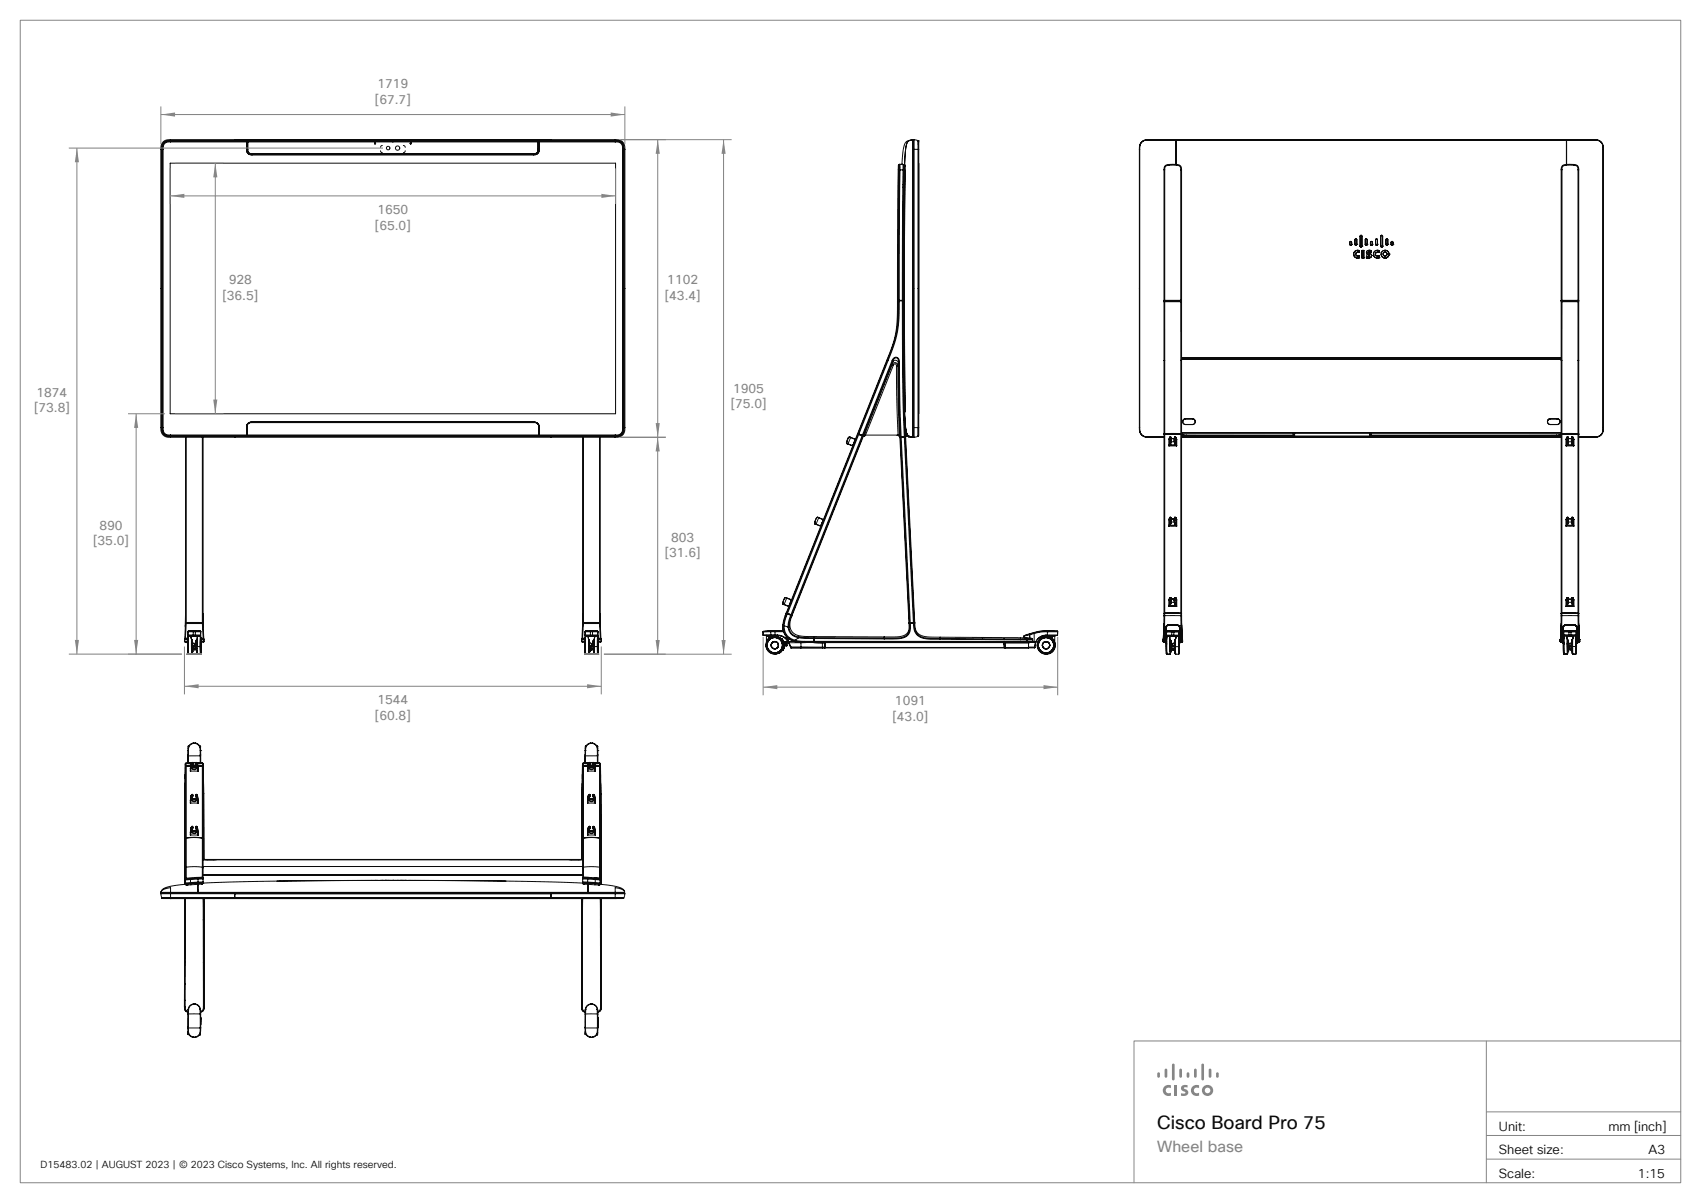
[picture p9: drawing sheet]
<svg xmlns="http://www.w3.org/2000/svg" width="420mm" height="297mm" viewBox="0 0 420 297" stroke-linecap="round" stroke-linejoin="round" font-family="sans-serif">
<defs><g id="words">
<text font-size="4.6" fill="#090a0b" x="285.7" y="278.7">Cisco Board Pro 75</text>
<text font-size="3.9" fill="#848585" x="285.7" y="284.4">Wheel base</text>
<g font-size="3.2" fill="#848585">
<text x="93.2" y="21.8">1719</text>
<text x="92.6" y="25.6">[67.7]</text>
<text x="93.2" y="52.9">1650</text>
<text x="92.6" y="56.7">[65.0]</text>
<text x="56.5" y="70.2">928</text>
<text x="164.8" y="70.2">1102</text>
<text x="54.9" y="74">[36.5]</text>
<text x="164.2" y="74">[43.4]</text>
<text x="8.4" y="101.8">[73.8]</text>
<text x="9" y="98">1874</text>
<text x="180.4" y="100.8">[75.0]</text>
<text x="181" y="97">1905</text>
<text x="24.6" y="130.8">890</text>
<text x="23" y="134.6">[35.0]</text>
<text x="164.2" y="137.5">[31.6]</text>
<text x="165.7" y="133.7">803</text>
<text x="93.2" y="173.9">1544</text>
<text x="92.6" y="177.7">[60.8]</text>
<text x="220.4" y="178">[43.0]</text>
<text x="221" y="174.1">1091</text>
</g>
<g font-size="3.2" fill="#090a0b">
<text x="370.1" y="279.1">Unit:</text>
<text x="397.1" y="279.1">mm [inch]</text>
<text x="370.1" y="284.9">Sheet size:</text>
<text x="407.1" y="284.9">A3</text>
<text x="370.1" y="290.8">Scale:</text>
<text x="404.4" y="290.8">1:15</text>
</g>
<text font-size="2.5" fill="#090a0b" x="10" y="288.3">D15483.02 | AUGUST 2023 | © 2023 Cisco Systems, Inc. All rights reserved.</text>
</g></defs>
<path d="M5 5h410v287h-410zM367 257v35M415 257h-135v35M367 274.5h48M367 286.2h48M367 280.3h48" fill="none" stroke="#848585" stroke-width=".25"/>
<g fill="#848585">
<path d="M290 267.9h.7v2.6h-.7z"/>
<path d="M294.3 268.4a1.61 1.61 0 0 1 1.8-.5v.7a.77 .77 0 0 0-1.1 .1 .77 .77 0 0 0 0 1 .77 .77 0 0 0 1.1 .1v.7a1.41 1.41 0 0 1-1.7-.4 1.41 1.41 0 0 1-.1-1.7z"/>
<path d="M287.4 268.4a1.61 1.61 0 0 1 1.7-.5v.7a.77 .77 0 0 0-1 .1 .77 .77 0 0 0 0 1 .77 .77 0 0 0 1 .1v.7a1.41 1.41 0 0 1-1.7-.4 1.41 1.41 0 0 1 0-1.7z"/>
<path d="M291.9 268.1l.7-.3 .6 .1v.6l-.7-.1-.2 .4a.91 .91 0 0 1 1 .7 .91 .91 0 0 1-.7 1h-1v-.6l.9 .1 .2-.3-.1-.2a.93 .93 0 0 1-.7-1.4z"/>
<path d="M285.8 264.9l.3-.2 .3 .2v.9l-.2 .2-.4-.1z"/>
<path d="M287.7 263.9h.4l.1 .2v1.7l-.3 .3-.3-.3v-1.7z"/>
<path d="M289.4 262.7l.3-.1 .3 .3v3.5l-.3 .3-.3-.3z"/>
<path d="M291.4 263.9h.3l.1 .2v1.7l-.3 .3-.3-.3v-1.7z"/>
<path d="M293 264.9l.3-.2 .3 .2 .1 .9-.2 .2-.5-.1z"/>
<path d="M295 263.9h.3l.2 .2v1.7l-.4 .3-.3-.3v-1.7z"/>
<path d="M296.8 262.6h.3l.2 .3v3.5l-.3 .3-.4-.3v-3.5z"/>
<path d="M298.6 263.9h.3l.2 .2v1.7l-.3 .3-.4-.3v-1.7z"/>
<path d="M300.4 264.8h.4l.1 .3v.8l-.3 .2-.3-.3z"/>
<path d="M297.5 269.2a.7 .7 0 0 1 1.4 0 .7 .7 0 0 1-1.4 0zM296.8 269.2a1.38 1.38 0 0 0 2.7 0 1.38 1.38 0 0 0-2.7 0z"/>
</g>
<g fill="none" stroke="#090a0b" stroke-width=".25">
<path d="M39.7 36.9h.3M39.7 36.9v68.7M40 36.9h.1M40 36.9v68.7M40.1 36.9h.1M40.1 36.9v68.7M40.1 36.9h.2M40.3 36.9v68.7M42.1 34.8a1.77 1.77 0 0 0-2.1 2.1M42.1 34.8h.1M42.1 34.8a1.71 1.71 0 0 0-2 2.1M42.1 34.5v.3"/>
<path d="M42.1 34.5a2.03 2.03 0 0 0-2.4 2.4M42.1 34.9v.1M42.1 35a1.5 1.5 0 0 0-1.8 1.9M42.1 34.9a1.66 1.66 0 0 0-2 2M42.1 34.5h109.8M42.1 35h18.8M42.1 34.9h18.8M42.1 34.8h109.8M42.1 34.8a1.7 1.7 0 0 0-2 2.1M42.1 34.8v.1M57.9 34.5v.3M57.9 34.8h.1"/>
<path d="M57.9 34.6h.1M57.9 34.7h.1M58 34.8v.1M58 34.5v.3M58 34.8h.1M60.9 34.9h.1M60.9 36.9v.2a1.14 1.14 0 0 0 1.3 1.1M60.9 34.9v.1M60.9 36.9h.1M60.9 35v1.9M60.9 36.9a1.15 1.15 0 0 0 1.3 1.3M60.9 35h.3"/>
<path d="M61.2 36.9a.9 .9 0 0 0 1 1M61.2 35h71.7M61.2 36.9h.1M61.2 35v1.9M61.2 35v-.1h71.7v.1M61.2 36.9a.88 .88 0 0 0 1 1M62.2 37.9h.1M62.2 38.2h.1M62.2 37.9h69.6M62.2 38.2h69.6M92.6 35.3l-.1 .1M94 37.2l.1 .4 .3 .1"/>
<path d="M94.4 35.9l-.3 .2-.1 .3M97 34.9v.1M99.6 35.9l.3 .2 .2 .3M100.1 37.2l-.2 .4-.3 .1M101.4 35.3l.1 .1M131.8 37.9h.1M131.8 38.2h.1M132.8 36.9a.89 .89 0 0 1-1 1M132.8 35v1.9M132.8 36.9h.1M132.9 36.9a.9 .9 0 0 1-1.1 1M132.9 35h.2"/>
<path d="M133.1 36.9a1.15 1.15 0 0 1-1.3 1.3M133.1 35h18.8M133.1 36.9h.1M133.1 35v1.9M133.1 34.9h.1M133.1 36.9a1.17 1.17 0 0 1-1.3 1.3M133.1 34.9v.1M133.1 34.9h18.8M136 34.5v.3M136 34.8h.1M136 34.6h.1M136 34.8v.1"/>
<path d="M136 34.7h.1M136.1 34.8v.1M136.1 34.5v.3M136.1 34.8h.1M151.9 34.8a1.7 1.7 0 0 1 2.1 2.1M151.9 34.8v.1M151.9 34.8a1.77 1.77 0 0 1 2.1 2.1M151.9 34.8h.1M151.9 34.8a1.71 1.71 0 0 1 2.1 2.1M151.9 34.5v.3M151.9 34.5a2.03 2.03 0 0 1 2.4 2.4M151.9 34.9a1.66 1.66 0 0 1 2 2"/>
<path d="M151.9 35a1.5 1.5 0 0 1 1.8 1.9M151.9 34.9v.1M153.7 36.9h.2M153.7 36.9v68.7M153.9 36.9h.1M153.9 36.9v68.7M154 36.9h.1M154 36.9v68.7M154 36.9h.3M154.3 36.9v68.7M225.2 34.6h.1M225.2 34.6a1.4 1.4 0 0 0-1.5 1.4l-.4 4.8"/>
<path d="M225.3 34.6h-.3a1.81 1.81 0 0 0-1.9 1.9l-.4 4.1M225.3 34.9l.3-.1v2.1M225.3 36.9h.3M225.3 34.6h-.1M225.3 34.6l.1 2.3M225.3 36.9v68.7M225.3 34.6a1.47 1.47 0 0 0-1.6 1.5l-.3 4.7M225.3 34.6v2.3M225.3 36.9h.1M225.3 34.8h.1M225.4 36.9h.1M225.4 36.9v68.7"/>
<path d="M225.6 36.9h.1M225.6 35h.1M225.6 36.9v68.7M225.6 35.2h.1M225.6 34.5v2.4M225.6 34.5h.1M225.7 36.9h1M225.7 34.5v2.4M225.7 34.5l1 .3M225.7 34.5h-.1M225.7 36.9v68.7M226.7 34.8v2.1"/>
<path d="M226.7 34.8h.1M226.7 36.9v68.7M226.7 36.9h.1M226.7 34.9v.9M226.7 34.8l.1 .1M226.7 36.9v34.3M226.8 34.9v72.7M226.8 34.9v.1M226.8 35v1.9M226.8 36.9v68.7M281.3 36.9h.1M281.3 36.9v68.7"/>
<path d="M281.4 36.9v68.7M283.7 34.5l6.7 .1M283.7 34.5a1.97 1.97 0 0 0-2.3 2.4M283.7 34.5a1.97 1.97 0 0 0-2.3 2.4v68.7a1.97 1.97 0 0 0 2.3 2.3M283.7 34.5a2.03 2.03 0 0 0-2.4 2.4M283.7 34.5h109.8M283.7 34.5h.1M290.4 34.6v6M290.4 34.6h.1M290.4 34.6v.1M290.4 40h.1M290.4 34.7h.1"/>
<path d="M290.4 34.7v.1M290.4 34.8v5.2M290.4 34.8h.1M290.4 34.6h96.4M299.5 34.5h-15.8M299.6 34.5v.1M299.6 34.5h.1M377.6 34.5v.1M377.6 34.5h.1M377.7 34.5h15.8M386.8 34.6v6M386.8 34.9h.1"/>
<path d="M386.8 39.9h.1M386.8 34.8v.1M386.8 34.9v5M386.8 34.7h.1M386.8 40h.1M386.8 34.6v.1M386.8 39.9v.1M386.8 34.6h.1M393.5 34.5l-6.7 .1M393.5 34.5a1.97 1.97 0 0 1 2.3 2.4M393.5 34.5a2.03 2.03 0 0 1 2.4 2.4M393.5 34.5h.1"/>
<path d="M395.8 36.9v68.7M395.8 36.9h.1M395.9 36.9v68.7M42 40.3h110v61.9h-110zM221.8 40.8l-.2 33.4M221.8 40.8h.2M221.9 40.7l-.1 .1M221.9 40.7h.1M222 40.8v1.1M222 41.9h.2M222 41.9l-.2 32.3M222.1 40.6l-.2 .1"/>
<path d="M222.1 40.6h.1M222.1 40.6h.7M222.2 40.6v1.3M222.2 40.6l-.2 .2M222.2 40.6h.7M222.2 41.9l-.2 32.3M222.2 41.9h.8M222.8 40.6h.1M222.8 40.6l.2 .1M222.9 46.2h.2M222.9 46.2l-.1 28M222.9 40.6l.3 .3v1"/>
<path d="M222.9 40.6l.1 1.3M222.9 45.6h.2M222.9 45.6v.6M223 41.9h.2M223 41.9l-.1 3.7M223.1 46.2l-.1 28M223.1 46.2h.1M223.1 45.6v.6M223.1 45.6h.1M223.2 45.6h.1M223.2 46.2l-.2 28M223.2 42.7v.5"/>
<path d="M223.2 41.1h.3M223.2 45.6v.6M223.2 42h.1M223.2 41.9l-.1 3.7M223.2 41.1v.9M223.2 42v3.6M223.2 42h.3M223.3 40.8v.2M223.4 40.8l.1 .1M223.4 40.8h.1M223.4 40.8l.1 1.2M223.5 40.9h.1"/>
<path d="M223.5 42l-.2 29.2 .2 29.2M223.5 42l-.2 29.1 .2 29.3M223.5 40.9v.1M287.4 41.9v32.3M287.6 41.9v32.3M287.6 41.9h-.2M288.6 40.8a.92 .92 0 0 0-1 1.1M288.6 40.8h1.9M288.6 40.6h1.9M288.6 40.6v.2M288.6 40.6a1.1 1.1 0 0 0-1.2 1.3M290.4 40v.6"/>
<path d="M290.5 40.8a.92 .92 0 0 1 1 1.1M290.5 40.6a1.1 1.1 0 0 1 1.2 1.3M290.5 40.6v.2M291.5 41.9h.2M291.5 41.9v32.3M291.7 41.9v32.3M333.3 59.8l.2-.2 .2 .2v.6l-.2 .1M333.3 59.8v.5M333.3 59.8a.22 .22 0 0 1 .2-.2 .22 .22 0 0 1 .2 .2v.5M334.5 59.2v1.1M334.8 59l.2 .2M334.8 59l-.3 .2"/>
<path d="M334.8 59l-.2 .2M335 59.2v1.1M336.1 58.1l-.3 .2v2.5l.3 .2M336.1 58.1l.2 .2M336.1 58.1l-.3 .2v2.5M336.3 58.3v2.5M337.1 59.2v1.1M337.3 59l.3 .2v1.2l-.3 .1M337.3 59l-.2 .2M337.3 59l.3 .2v1.1M338.4 59.8l.2-.2 .2 .2M338.4 59.8v.5"/>
<path d="M338.4 59.8a.22 .22 0 0 1 .2-.2 .22 .22 0 0 1 .2 .2M338.8 59.8v.5M339.9 59l-.2 .2v1.2l.2 .1M339.9 59l.2 .2M339.9 59l-.2 .2v1.1M340.1 59.2v1.1M340.9 58.3v2.5M341.2 58.1l.2 .2v2.5l-.2 .2M341.2 58.1l-.3 .2M341.2 58.1l.2 .2v2.5M342.2 59.2v1.1M342.4 59l.3 .2"/>
<path d="M342.4 59l-.2 .2M342.7 59.2v1.1M343.9 59.8a.22 .22 0 0 0-.2-.2 .22 .22 0 0 0-.2 .2v.5M343.9 59.8v.5M343.9 59.8l-.2-.2-.2 .2v.6l.2 .1M385.5 41.9v32.3M385.7 41.9h-.2M385.7 41.9v32.3M386.7 40.6a1.1 1.1 0 0 0-1.2 1.3M386.7 40.6v.2M386.7 40.6h1.9M386.7 40.8a.92 .92 0 0 0-1 1.1"/>
<path d="M386.7 40.8h1.9M386.8 40v.6M388.6 40.6v.2M388.6 40.6a1.1 1.1 0 0 1 1.2 1.3M388.6 40.8a.92 .92 0 0 1 1 1.1M389.6 41.9v32.3M389.6 41.9h.2M389.8 41.9v32.3M39.7 71.2h.4M153.9 71.2h.4M221.6 76v1.1a26.1 26.1 0 0 1-2.6 11.9M221.6 74.2h.2"/>
<path d="M221.6 74.2h.1M221.6 74.3h.2M221.6 74.3v.2M221.6 74.5h.2M221.6 74.5v1.6M221.6 74.2h.3M221.6 74.2v.1M221.8 74.2h.2M221.8 74.2h.1M221.8 74.5a29.8 29.8 0 0 1-2.7 14.5M221.8 74.5h.2M221.8 74.3h1"/>
<path d="M221.8 74.3v.2M221.9 74.2h.1M221.9 74.2l-.1 .1M222 74.2h.1M222 74.2h1M222 74.5a29.5 29.5 0 0 1-2.7 14.5M222 74.2h.8M222 74.2v.3M222.2 74.2h.1M222.4 74.2h.1M222.8 74.2h.2M222.8 74.3h.2"/>
<path d="M222.8 74.3l.1 16.9M222.8 74.2v.1M222.9 74.2h.1M223 74.2v.1M223 74.2l.1 .1M223 74.2h.1M223 74.3l.1 16.9M223 74.2h.3M223 74.3h.1M223.1 74.3l.1 16.9M223.1 74.3h.2M226.7 71.2h.1"/>
<path d="M226.7 71.2v34.4M287.4 74.2h.2M287.4 74.5h.2M287.4 74.5v14.5M287.4 74.3h.2M287.4 74.2h.1M287.4 74.3v.2M287.4 74.2v.1M287.5 74.2h.1M287.6 74.2h3.9M287.6 74.2h.1M287.6 74.5v14.5"/>
<path d="M287.6 74.5h3.9M287.6 74.3h3.9M287.6 74.3v.2M287.6 74.2v.1M287.7 74.2h.1M288.2 74.2h.1M288.1 74.2h.1M290.5 74.2h.1M290.9 74.2h.1M291 74.2h.1M291.4 74.2h.1M291.5 74.2h.1"/>
<path d="M291.5 74.5l.1 14.5M291.5 74.5h.2M291.5 74.3h.2M291.5 74.3v.2M291.5 74.2h.2M291.5 74.2v.1M291.6 74.2h.1M291.7 74.2h.1M291.7 74.2v.1M291.7 74.2h-.2M291.7 74.5v14.5M291.7 74.3v.2"/>
<path d="M333.3 60.3l.2 .2M333.3 60.3h.1M333.5 60.5h.1M333.7 60.3l-.2 .2M333.7 60.3h.1M334.2 62.7a.94 .94 0 0 0 1 1M334.2 62.7l.3 .7 .7 .3M334.5 60.3l.3 .2M334.6 60.3l.2 .2M334.6 60.3h.1M334.7 62.7a.57 .57 0 0 0 .9 .5v.4l-.4 .1M334.7 62.7a.57 .57 0 0 0 .9 .4v.5l-.4 .1"/>
<path d="M335 60.3l-.2 .2M335 60.3h.1M335.2 61.8a.95 .95 0 0 0-1 .9M335.2 61.8l.4 .1v.5l-.3-.1M335.2 61.8l-.7 .3-.3 .6M335.2 61.8l.4 .1v.4l-.3-.1M335.2 63.7h.1M335.3 62.3l-.4 .1-.2 .3M335.3 62.2l-.4 .2-.2 .3M335.3 62.2h.1M335.8 60.8h.1M335.8 60.8l.3 .2"/>
<path d="M336.1 61h.1M336.3 60.8l-.2 .2M336.3 60.8h.1M336.3 63.7h.5M336.3 63.7v-1.9h.5v1.9M336.3 63.7h.1M336.3 61.8h.4M336.7 63.7h.1M337.1 60.3l.2 .2M337.1 60.3h.1M337.3 60.5h.1M337.4 62.4l.1 .3 .4 .2"/>
<path d="M337.4 63.7h.5M337.4 62.4l.1 .2 .4 .3M337.4 62.4h.1M337.4 63.6h.1M337.4 63.6l.5 .1M337.6 60.3l-.3 .2M337.6 60.3h.1M337.9 62.9l.2 .3h-.7v.5M337.9 62.9h.1M337.9 63.7h.1M338 62.9l.2 .2M338 62.9h.1"/>
<path d="M338.1 61.8h.4M338.1 61.8l-.6 .2-.1 .4M338.1 61.8l.4 .1M338.1 62.5l.4 .2 .2 .4M338.2 62.2l-.3 .1 .2 .2M338.2 62.2h.3M338.2 62.2h.1M338.2 63.1h.1M338.2 63.1l-.2 .2-.6-.1M338.4 60.3l.2 .2M338.4 60.3h.1M338.5 61.8v.4"/>
<path d="M338.6 60.5h.1M338.7 63.1l-.2 .4-.6 .2M338.7 63.1h.1M338.7 63.1l-.3 .5-.5 .1M338.8 60.3l-.2 .2M338.8 60.3h.1M339.1 62.7a.94 .94 0 0 0 1 1M339.1 62.7l.2 .7 .8 .3M339.1 62.7h.1M339.6 62.7a.57 .57 0 0 0 .9 .5v.4M339.6 62.7a.57 .57 0 0 0 .9 .4v.5l-.4 .1M339.7 60.3l.2 .2"/>
<path d="M339.7 60.3h.1M339.9 60.5h.1M340.1 61.8a.95 .95 0 0 0-1 .9M340.1 61.8l.4 .1v.5l-.4-.1M340.1 61.8l-.8 .3-.2 .6M340.1 61.8l.4 .1v.4M340.1 63.7h.1M340.1 60.3l-.2 .2M340.1 60.3h.1M340.1 62.2l.4 .1M340.1 62.2l-.3 .2-.2 .3M340.1 62.2h.1"/>
<path d="M340.5 63.6l-.4 .1M340.5 63.6h.1M340.5 62.3h.1M340.9 60.8l.3 .2M340.9 60.8h.1M340.9 60.8l.2 .2M341 62.7l.3 .7 .7 .3M341.4 60.8l-.2 .2M341.4 60.8h.1M342 61.8a.96 .96 0 0 0-1 .9 .96 .96 0 0 0 1 1M342 61.8a.96 .96 0 0 1 1 .9 .96 .96 0 0 1-1 1M342 61.8a.95 .95 0 0 1 1 .9 .95 .95 0 0 1-1 1"/>
<path d="M342 61.8a.95 .95 0 0 0-1 .9 .95 .95 0 0 0 1 1M342 62.2h.1M342 62.2l-.4 .2-.1 .3M342 62.2l.4 .2 .1 .3M342.2 60.3l.2 .2M342.2 60.3h.1M342.7 60.3l-.3 .2M342.7 60.3h.1M343 62.7h.1M343 62.7l-.3 .7-.7 .3M343.5 60.3h.1M343.5 60.3l.2 .2"/>
<path d="M343.7 60.5h.1M343.9 60.3l-.2 .2M343.9 60.3h.1M385.5 74.2h.2M385.5 74.5h.2M385.5 74.5v14.5M385.5 74.3h.2M385.5 74.2h.1M385.5 74.3v.2M385.5 74.2v.1M385.6 74.2h.1M385.7 74.2h3.9"/>
<path d="M385.7 74.2h.1M385.7 74.5v14.5M385.7 74.5h3.9M385.7 74.3h3.9M385.7 74.2v.1M385.7 74.3v.2M385.8 74.2h.1M386.2 74.2h.1M386.3 74.2h.1M386.7 74.2h.1M389 74.2h.1M389.1 74.2h-.1"/>
<path d="M389.5 74.2h.1M389.6 74.2h.2M389.6 74.2v.1M389.6 74.2h.1M389.6 74.5v14.5M389.6 74.5h.2M389.6 74.3h.2M389.6 74.3v.2M389.7 74.2h.1M389.8 74.2v.1M389.8 74.2h-.2M389.8 74.5v14.5"/>
<path d="M389.8 74.2h.1M389.8 74.3v.2M219 89h.1M219 89l-7.2 18M219.1 89h.2M219.1 89l-7.2 18.1M219.3 89l-7.2 18.1M220.3 90l-7 17.6M220.3 90a.72 .72 0 0 1 .8-.5 .72 .72 0 0 1 .6 .8M220.3 90l.3 .2M220.3 88.9a.91 .91 0 0 1 1.1-.7 .91 .91 0 0 1 .7 1.1M220.3 88.9l.2 .1"/>
<path d="M220.3 88.9l-7.4 18.6M220.4 89.4a.74 .74 0 0 1 .8-.4 .74 .74 0 0 1 .6 .6M220.4 89.4l-.1 .6M220.4 89.4l-7.2 18.2M220.5 89a.72 .72 0 0 1 .8-.6 .72 .72 0 0 1 .6 .9M220.5 89l-.1 .4M220.5 89l-7.3 18.6M220.6 90.2l-6.9 17.2M220.6 90.2a.39 .39 0 0 1 .4-.4 .39 .39 0 0 1 .4 .5M221.4 90.3h.3M221.4 90.3l.3 17.1M221.7 90.3l.4 17.5"/>
<path d="M221.8 89.6l-.1 .7M221.9 89.3l-.1 .3M221.9 89.3l.4 18.5M222.1 89.3l.4 18.5M222.1 89.3h-.2M222.9 91.2l.4 16.5M223.1 91.2h-.2M223.1 91.2l.4 16.5M223.1 91.2h.1M223.1 91.2l.1 9.2M223.1 92.5h.1M223.2 91.2l.1 9.2"/>
<path d="M223.2 91.2h-.1M287.4 89v62.5M287.6 89h-.2M287.6 89v18.1M291.6 89h.1M291.6 89v18.1M291.7 88.6h93.8zM291.7 89v62.5M291.7 88.4h93.8M291.7 88.3h93.8M385.5 89v62.5M385.7 89h-.2"/>
<path d="M385.7 89v18.1M389.6 89h.2M389.6 89v18.1M389.8 89v62.5M39.7 105.6h.3M39.7 105.6a2.03 2.03 0 0 0 2.4 2.4M40 105.6a1.77 1.77 0 0 0 2.1 2.1M40 105.6h.1M40.1 105.6a1.7 1.7 0 0 0 2 2M40.1 105.6a1.71 1.71 0 0 0 2 2M40.1 105.6h.1M40.1 105.6a1.66 1.66 0 0 0 2 2"/>
<path d="M40.1 105.6h.2M40.3 105.6a1.5 1.5 0 0 0 1.8 1.8M42.1 107.6v.1M42.1 107.7v.3M42.1 107.4v.2M42.1 107.4h18.8M42.1 107.7h109.8M42.1 108h109.8M42.1 107.6h.1M45.8 108v45.7M46 108v45.8M50 108v45.7"/>
<path d="M50.1 108v45.8M57.9 107.6v.4M57.9 107.6h.1M57.9 107.9h.1M57.9 107.8h.1M58 107.6h.1M58 107.6v.4M60.9 107.4v.2M60.9 107.6h.1M60.9 105.6v1.8M60.9 105.6h.1M60.9 107.4v.1"/>
<path d="M60.9 107.5v.1M60.9 107.2h.1M60.9 107.5h.1M60.9 107.4h.1M61 107.4l-.1 .1M61 107.4h72M61 105.6v1.8M61.5 107.6h.1M62.2 104.3a1.06 1.06 0 0 0-1.2 1.3M62.2 104.3a1.12 1.12 0 0 0-1.3 1.3M62.2 104.3h.1M62.2 104.3a1.13 1.13 0 0 0-1.3 1.3"/>
<path d="M62.2 104.2a1.15 1.15 0 0 0-1.3 1.4M62.2 104.2h-.2a1.14 1.14 0 0 0-1.1 1.4M62.2 104.2v.1M62.2 104.3h69.6M62.2 104.2h69.6M131.8 104.3a1.06 1.06 0 0 1 1.2 1.3M131.8 104.3h.1M131.8 104.3a1.12 1.12 0 0 1 1.3 1.3M131.8 104.3a1.13 1.13 0 0 1 1.3 1.3M131.8 104.2a1.15 1.15 0 0 1 1.3 1.4M131.8 104.2a1.17 1.17 0 0 1 1.3 1.4M131.8 104.2v.1"/>
<path d="M132.5 107.6h.1M133 105.6h.1M133 107.4l.1 .1M133 107.4h.1M133 105.6v1.8M133.1 107.5h.1M133.1 107.4v.1M133.1 105.6h.1M133.1 107.2h.1M133.1 105.6v1.8M133.1 107.5v.1M133.1 107.6h.1"/>
<path d="M133.1 107.4v.2M136 107.6v.4M136 107.6h.1M136 107.9h.1M136 107.8h.1M136.1 107.6h.1M136.1 107.6v.4M143.9 108v45.8M144 108v45.7M148 108v45.8M148.2 108v45.7M151.9 107.6h.1"/>
<path d="M151.9 107.6v.1M151.9 107.7v.3M151.9 107.4v.2M151.9 107.6h-109.8M151.9 107.4h-18.8M153.7 105.6a1.5 1.5 0 0 1-1.8 1.8M153.7 105.6h.2M153.9 105.6a1.66 1.66 0 0 1-2 2M153.9 105.6h.1M154 105.6a1.7 1.7 0 0 1-2.1 2M154 105.6h.1M154 105.6a1.71 1.71 0 0 1-2.1 2"/>
<path d="M154 105.6a1.77 1.77 0 0 1-2.1 2.1M154 105.6h.3M154.3 105.6a2.03 2.03 0 0 1-2.4 2.4M209 109.2h.1M209 109.2l.2 .4M209 109.2l.2 .3M209.1 109.5l.1 .1M209.2 109.5v.1M209.2 109.6h.1M209.2 109.5l.2 .1M209.2 109.6l1.3 .4-1.1-.4M209.2 108.6l-.2 .6"/>
<path d="M209.4 109.6h.1M209.5 108.1h.1M209.5 108.1l-.3 .5M209.8 107.9h.1M209.8 107.9l.2 .1M209.8 107.9l-.3 .2M209.8 107.9l1.4 .6-1.2-.5M210 108l-.6 1.6M210 108h.1M210.6 109.8v.1M211.1 108.7h.1M211.7 107.1l.1 .1"/>
<path d="M211.7 107.1l-17.6 44.2M211.8 107v.1M211.8 107l.1 .1M211.8 107.1h-.1M211.8 107.1l.1 .1M211.8 107.1h.1M211.8 107.2l.2 .1M211.8 107.2l-17.5 44.2M211.9 107.1l.2 .1M211.9 107.1h.1M211.9 107.2h.1M211.9 107.2h-.1"/>
<path d="M211.9 107.1h.2M212 107.2h.1M212 107.2l.2 .1M212 107.2l.9 .4M212.1 107.2l.8 .3M212.1 107.2l-17.7 44.2M212.1 107.1v.1M212.2 107.3h.1M212.7 107.5l.2 .1M212.7 107.5h.1M212.9 107.6l.2 .1M212.9 107.6l-17.6 44.2"/>
<path d="M212.9 107.6h.1M212.9 107.5l.2 .1M213 107.5l-.1 .1M213 107.6h.1M213 107.6l.2 .1M213 107.6l.1 .1M213.1 107.6h.1M213.1 107.7h.1M213.1 107.7l-17.6 44.2M213.1 107.5h-.2l.2 .1M213.1 107.5l.1 .1M213.1 107.6l.2 .1"/>
<path d="M213.1 107.5v.1M213.2 107.6l.1 .1M213.2 107.6h.1M213.2 107.7l-17.6 44.2M213.3 107.7h.1M213.3 107.6h.1M213.7 107.4l-.4 .2M213.7 107.4h8M221.6 107.4h.1M221.6 107.4v.1M221.6 107.5h.4h-.4M221.6 107.5h.1"/>
<path d="M221.7 107.4l.3 .1 .1 .3M222.1 107.8h.1M222.1 107.8v.1M222.2 107.9l2.2 45.8M222.2 107.8h-.1M222.2 107.8h.1M222.3 107.8l-.2 .1M222.3 107.8h.1M222.3 107.8h-.1M222.3 107.9h-.1M222.3 107.9l2.3 45.8M222.3 107.9h.1"/>
<path d="M222.4 107.8v.1M222.4 107.8h.1M222.5 107.9h.1M222.5 107.8h-.2M222.5 107.8h.1M222.5 107.9h-.2M222.5 107.9l2.3 45.8M222.7 107.8v.1M222.7 107.9h-.2M222.7 107.9h.1M223.1 107.8h.1M223.2 100.4l.1 1.1"/>
<path d="M223.3 101.5h.1M223.3 107.7v.1M223.3 101.5l.3 6.2M223.3 107.8v.1M223.3 107.8h-.8M223.3 107.8l-.8 .1M223.3 107.9h-1M223.3 107.9l2.2 45.8M223.3 101.5l.4 4.8M223.3 101.5v.2M223.3 100.4h-.1M223.3 100.4v.7"/>
<path d="M223.3 100.4h.2M223.3 101.4v.1M223.3 107.8h-.2M223.3 101.4h.1M223.3 101.1v.3M223.3 101.7l.2 2.8a4.8 4.8 0 0 0 .8 3.1l.5 .2M223.3 101.7h.1M223.4 101.7a13.7 13.7 0 0 0 .7 5.6l.3 .4 .9 .2M223.4 101.4h-.1M223.4 101.3l-.1 .1M223.4 101.3v.1M223.4 101.3h.1"/>
<path d="M223.4 101.6l-.1 .1M223.4 101.6v.1M223.4 101.6h.1M223.4 101.1h-.1M223.4 101.1v.2M223.4 101.1l.1 .4M223.4 107.8h.1M223.4 101.7h.1M223.5 100.4l-.2 .7M223.5 100.4h.1M223.5 107.8v.1M223.5 107.7h-.2"/>
<path d="M223.5 107.7v.1M223.5 107.8h-.2M223.5 107.8h.1M223.5 107.9h-.2M223.5 107.9l2.2 45.8M223.5 100.1v.3M223.5 105.9l.1 .4M223.5 100.4l-.1 1.3M223.5 100.5l-.1 .6M223.5 101.2l-.1 .5M223.5 106.3h.1M223.6 106.3l.2 .8"/>
<path d="M223.6 107.8h-.1M223.6 107.8h.1M223.6 107.7h.4M223.6 107.7h.1M223.6 107.7h-.1M223.6 107.7v.1M223.6 107.7l-.1 .1M223.6 107.8l-.1 .1M223.6 107.8l2.3 45.9M223.7 106.3l.2 .8M223.7 106.3h-.1M223.8 107.1l.4 .5 .6 .2"/>
<path d="M223.8 107.1v.6M223.8 107.7l1.1 .1M223.8 107.7h.1M223.8 107.7l.6 .1M223.9 107.1l.4 .5 .5 .2M223.9 107.1h-.1M224.2 107.7h.1M224.2 107.7l.2 .1M224.3 107.7l.6 .1M224.4 107.8h.1M224.4 107.9h.5M224.8 107.8h.1"/>
<path d="M224.9 107.9h.1M224.9 107.8l.4 .1M224.9 107.8h.1M225.2 107.9h.1M225.3 107.9h.1M225.3 107.6v.1M225.3 107.6h.3M225.3 105.6h.3M225.3 105.6v2.3M225.3 105.6h.1M225.3 107.8h.1M225.4 105.6v2.3"/>
<path d="M225.4 105.6h.1M225.4 107.9h-.1M225.4 107.9h.1M225.6 107.6h.1M225.6 105.6v2M225.6 105.6h.1M225.6 107.4h.1M225.6 105.6l.1 2.4M225.7 105.6v2.4M225.7 105.6h1M226.7 107.7l-1 .3M226.7 105.6v2.1"/>
<path d="M226.7 105.6h.1M226.7 105.6l.1 2M226.7 107.7h.1M226.8 105.6v2M281.3 105.6a2.03 2.03 0 0 0 2.4 2.4M281.3 105.6h.1M281.4 105.6a1.97 1.97 0 0 0 2.3 2.3M283.7 107.9h3.7zM283.7 108h3.7M283.7 107.9v.1M287.4 107.1h4.3M287.4 107.2h.1"/>
<path d="M287.6 107.2h4M287.6 107.2h-.1M287.6 107.1h4M287.6 107.1l-.2 .1M287.6 107.2v44.2M287.6 107.1h.1M287.6 107.2h.1M288.6 110l.1 .1M288.6 108.5v1.5M288.6 108.5h.1M288.7 110.1h1.8M288.8 109.6h.1"/>
<path d="M288.8 108v1.6M288.8 109.6l-.2 .4M288.8 108h.1M288.8 108l-.2 .5M288.9 109.6l-.2 .5M288.9 109.5v.1M288.9 109.5l-.1 .1M288.9 107.9l-.1 .1M288.9 107.9l.1 .2M288.9 107.9h.1M288.9 109.6h.1M288.9 109.6a.6 .6 0 0 0 1 .3l.4-.1-.1-.2"/>
<path d="M289 109.6h-.1M289 107.9h.1M289 107.9l.1 .2M289 107.9h-.1M289 109.2l-.1 .3M289 109.2h.1M289 108.1h.1M289 108.1l.1 .5M289.1 107.9l.1 .2M289.1 108.6h.1M289.1 108.6l-.1 .6M289.1 109.2l-.2 .4"/>
<path d="M289.1 109.2h.1M289.1 108.1h.1M289.2 109.2l-.3 .4M289.2 109.2h.1M289.2 108.1v.6M289.2 108.6l-.1 .6M289.2 108.6h.1M289.2 109.2l-.2 .4M289.2 108.2h.8M289.2 108.3h.8M289.2 109h.8M289.2 108.6v.1"/>
<path d="M289.2 108.7v.5M289.9 108.6v.1M289.9 108.6l.1 .6M290 109.2l.2 .4M290 108.6v.6M290 108.6h-.1M290 109.2h.1M290 108.1h.1M290 108.1l-.1 .6M290 108.1v.5M290.1 107.9l-.1 .2M290.1 108.6h-.1"/>
<path d="M290.1 108.6v.6M290.1 107.9h.1M290.1 109.2l.2 .3M290.1 109.2h-.1M290.1 108.1h-.1M290.1 108.1v.5M290.1 107.9h.2M290.2 109.6a.82 .82 0 0 1-1.3 0M290.2 109.6h.1M290.3 107.9l.1 .1M290.3 107.9h.1M290.3 109.5l-.1 .1"/>
<path d="M290.3 107.9l-.2 .2M290.3 109.5l.1 .1M290.3 109.6l.2 .5M290.4 108h.1M290.4 108l.2 .5M290.4 109.6h-.1M290.4 108v1.6M290.4 109.6l.2 .4M290.5 108.5h.1M290.6 110l-.1 .1M290.6 108.5v1.5M291.6 107.2l.1 .1z"/>
<path d="M291.6 107.1l.1 .1M291.6 107.2h.1M291.6 107.2v44.2M291.6 107.1h.1M291.7 106.9h93.8zM291.7 107.9h93.8zM291.7 107l.5 .4 .7 .1M291.7 107.4l1.1 .3M291.7 107.5l.9 .3M291.7 107.4l.9 .4M291.7 108h93.8M291.7 107.2h.1"/>
<path d="M291.8 106.9l.4 .4 .7 .1M292.6 107.8h.1M292.7 103.4a.73 .73 0 0 0-.7 .7 .73 .73 0 0 0 .7 .7M292.7 103.4a.7 .7 0 0 0-.7 .7 .7 .7 0 0 0 .7 .7M292.7 103.4l-.4 .2-.3 .5M292.7 103.4h1.7M292.7 104.8h1.7M292.7 103.4h.1M292.7 104.8h.1M292.8 107.7h26.7M292.8 107.7l-.1 .1M292.9 107.5h26.4"/>
<path d="M292.9 107.5l-.1 .2M292.9 107.4v.1M292.9 107.4h26.4M294.4 103.4a.73 .73 0 0 1 .7 .7 .73 .73 0 0 1-.7 .7M294.4 103.4a.7 .7 0 0 1 .7 .7 .7 .7 0 0 1-.7 .7M294.4 103.4l.5 .2 .2 .5M294.4 103.4h.1M294.4 104.8h.1M296.1 107.8h.1M296.1 107.8h.7M296.1 107.7v.1M296.2 107.8h.1"/>
<path d="M296.2 107.8h.5M296.2 107.8h-3.5M296.2 107.9h.5M296.3 107.7v.1M296.4 107.7h.1M296.5 107.7h-.1M296.6 107.7h.1M296.6 107.7h-.3M296.7 107.8h.1M296.7 107.9h.1M296.7 107.8h83.8M296.8 107.8h-.1"/>
<path d="M296.8 107.7v.1M299.5 107.9v.1M299.6 107.9v.1M319.3 106.9v.5M319.3 107.4l.2 .1M319.3 107.4v.1M319.3 107.5h.1M319.4 107.5l.1 .2M319.5 106.9v.6M319.5 107.5h-.1M319.5 107.5l.1 .1M319.5 107.7h.1"/>
<path d="M319.6 107.6l-.1 .1M319.6 107.6h.1M319.6 106.9v.8M319.6 107.7h18.6M319.6 107.6v.1M338.2 107.6h.1M338.2 107.6v.1M338.3 107.6v.1M338.3 106.9l-.1 .8M338.3 107.7h-.1M338.3 107.7h.1M338.4 107.5h.1"/>
<path d="M338.4 107.5l-.1 .1M338.4 106.9v.6M338.5 107.5l-.2 .2M338.6 107.4l-.2 .1M338.6 107.5h-.1M338.6 107.4v.1M338.6 106.9v.5M377.6 107.9v.1M377.7 107.9v.1M380.4 107.8h.1M380.4 107.7v.1M380.5 107.8h.1"/>
<path d="M380.5 107.8h.5M380.5 107.9h.5M380.6 107.7v.1M380.6 107.7h.1M380.7 107.7h-.1M380.9 107.7h.1M380.9 107.7h-.3M380.9 107.7v.1M381 107.8h.1M381 107.9h.1M381 107.8h3.5M381.1 107.8h-.1"/>
<path d="M381.1 107.8h-.7M381.1 107.7v.1M382.8 103.4a.73 .73 0 0 0-.7 .7 .73 .73 0 0 0 .7 .7M382.8 103.4a.7 .7 0 0 0-.7 .7 .7 .7 0 0 0 .7 .7M382.8 103.4l-.5 .2-.2 .5M382.8 103.4h1.7M382.8 104.8h1.7M382.8 103.4h.1M382.8 104.8h.1M384.3 107.4h-45.7M384.3 107.4v.1M384.3 107.5h-45.7"/>
<path d="M384.3 107.5l.1 .2M384.4 107.7h-46.1M384.4 107.7l.1 .1M384.5 103.4a.73 .73 0 0 1 .7 .7 .73 .73 0 0 1-.7 .7M384.5 103.4a.7 .7 0 0 1 .7 .7 .7 .7 0 0 1-.7 .7M384.5 103.4l.4 .2 .3 .5M384.5 103.4h.1M384.5 104.8h.1M384.6 107.8h.1M384.6 107.8h-.1M385.5 106.9a.98 .98 0 0 1-1.2 .5M385.5 107.1h4.3"/>
<path d="M385.5 107l-.5 .4-.7 .1M385.5 107.4l-1.1 .3M385.5 107.5l-.9 .3M385.5 107.4l-.9 .4M385.5 107.2h.1M385.7 107.1h3.9M385.7 107.1l-.2 .1M385.7 107.2h3.9M385.7 107.2l-.2 .1M385.7 107.1h.1M385.7 107.2v44.2M385.7 107.2h-.2"/>
<path d="M385.7 107.2h.1M386.7 110v.1M386.7 108.5v1.5M386.7 108.5h.1M386.7 110.1h1.9M386.9 109.6h.1M386.9 108v1.6M386.9 109.6l-.2 .4M386.9 108h.1M386.9 108l-.2 .5M386.9 109.6l-.2 .5M386.9 109.5l.1 .1"/>
<path d="M386.9 109.5v.1M386.9 107.9v.1M386.9 107.9l.2 .2M386.9 107.9h.1M387 109.6h.1M387 109.6h-.1M387 109.6a.6 .6 0 0 0 1 .3l.3-.1v-.2M387.1 107.9l.1 .2M387.1 107.9h-.2M387.1 107.9h.1M387.1 109.2l-.2 .3M387.1 109.2h.1"/>
<path d="M387.1 108.1h.1M387.1 108.1v.5M387.1 108.6h.1M387.1 108.6v.6M387.2 109.2l-.2 .4M387.2 108.1v.5M387.2 109.2h.1M387.2 108.1h.1M387.2 108.1l.1 .6M387.2 108.6v.6M387.2 108.6h.1M387.3 108.3h.7"/>
<path d="M387.3 109h.7M387.3 108.6v.1M387.3 108.6l-.1 .6M388 108.7v.5M388 108.6v.1M388 108.2h-.7M388 109.2l.2 .4M388 108.1v.6M388 108.6l.1 .6M388 108.6h.1M388.1 109.2l.2 .4M388.1 109.2h-.1"/>
<path d="M388.1 108.1h-.1M388.1 108.1l-.1 .5M388.1 109.2h.1M388.1 108.1h.1M388.1 107.9l-.1 .2M388.1 108.6h-.1M388.1 108.6l.1 .6M388.2 109.2h-.1M388.2 108.1h-.1M388.2 108.1l-.1 .5M388.2 109.2l.2 .3M388.2 107.9h.1"/>
<path d="M388.2 107.9l-.1 .2M388.2 109.6h.1a.82 .82 0 0 1-1.3 0M388.2 109.6h.1M388.3 109.6h.1M388.3 107.9l.1 .1M388.3 107.9h.1M388.4 109.5l-.1 .1M388.4 107.9l-.2 .2M388.4 107.9v.1M388.4 109.5v.1M388.4 109.6l.2 .5M388.4 108h.1"/>
<path d="M388.4 108l.2 .5M388.4 109.6h.1M388.4 108v1.6M388.4 109.6l.2 .4M388.6 108.5h.1M388.6 110v.1M388.6 108.5v1.5M389.6 107.1l.2 .1M389.6 107.2h.2M389.6 107.2h.1M389.6 107.1h.1M389.6 107.2v44.2"/>
<path d="M389.8 107.2h.1M389.8 107.9h3.7zM389.8 108h3.7M393.5 107.9v.1M395.8 105.6a1.97 1.97 0 0 1-2.3 2.3M395.8 105.6h.1M395.9 105.6a2.03 2.03 0 0 1-2.4 2.4M201.1 129h.1M201.1 129l.2 .4M201.2 129l.1 .3M201.2 129.3l.1 .1M201.3 129.4h.1"/>
<path d="M201.3 129.3l.2 .1M201.3 129.3v.1M201.3 129.4l1.4 .5M201.3 128.4h.1M201.3 128.4l-.2 .6M201.3 128.4l-.1 .6M201.5 129.4v.1M201.5 129.4l1.2 .5M201.6 127.9h.1M201.6 127.9l-.3 .5M201.9 127.7h.1M201.9 127.8h.2"/>
<path d="M201.9 127.8l-.3 .1M201.9 127.7l-.3 .2M202 127.7l1.3 .6M202 127.7l-.1 .1M202.1 127.8l-.6 1.6M202.1 127.8l1.2 .5M202.2 127.8h-.1M202.8 129.6h.1M202.8 129.6l-.1 .1M203.2 128.5h.1M203.2 128.5v.1M203.3 128.3l-.6 1.6"/>
<path d="M288.6 129.9h.1M288.6 128.3v1.6M288.6 128.3h.1M288.7 129.9h1.8M288.8 129.4l.1 .1M288.8 127.9v1.5M288.8 129.4l-.2 .5M288.8 127.8v.1M288.8 127.8l-.2 .5M288.9 129.5l-.2 .4M288.9 129.3v.1M288.9 129.3l-.1 .1"/>
<path d="M288.9 127.8l-.1 .1M288.9 127.8l.1 .1M288.9 127.7v.1M288.9 127.7l-.1 .1M288.9 129.4h.1M288.9 129.4v.1M288.9 129.4a.6 .6 0 0 0 1 .3l.4-.1-.1-.2M289 129.4h-.1M289 127.7h.1M289 127.7l.1 .2M289 127.7h-.1M289 129l-.1 .3"/>
<path d="M289 129h.1M289 127.9h.1M289 127.9l.1 .5M289.1 127.7l.1 .2M289.1 128.4h.1M289.1 128.4l-.1 .6M289.1 129l-.2 .4M289.1 129h.1M289.1 127.9h.1M289.2 129l-.3 .4M289.2 129h.1M289.2 127.9v.6"/>
<path d="M289.2 128.4l-.1 .6M289.2 128.4v.1M289.2 129l-.2 .4M289.2 128.1h.8M289.2 128.8h.8M289.2 128.5h.1M289.2 128.5v.5M289.9 128.5h.1M289.9 128.5l.1 .5M290 128h-.8M290 129l.2 .4M290 128.4v.6"/>
<path d="M290 128.4l-.1 .1M290 129h.1M290 127.9l-.1 .6M290 127.9v.5M290 127.9h.1M290.1 127.7l-.1 .2M290.1 128.4h-.1M290.1 128.4v.6M290.1 127.7h.1M290.1 129l.2 .3M290.1 129h-.1M290.1 127.9h-.1"/>
<path d="M290.1 127.9v.5M290.1 127.7h.2M290.2 129.4a.82 .82 0 0 1-1.3 0M290.2 129.4h.1M290.2 129.4l.1 .1M290.3 127.7l.1 .1M290.3 127.7v.1M290.3 129.3l-.1 .1M290.3 127.8l-.2 .1M290.3 127.8l.1 .1M290.3 129.3l.1 .1M290.3 129.5l.2 .4"/>
<path d="M290.4 127.8v.1M290.4 127.8l.2 .5M290.4 129.4l-.1 .1M290.4 127.9v1.5M290.4 129.4l.2 .5M290.5 128.3h.1M290.6 129.9h-.1M290.6 128.3v1.6M386.7 129.9h.1M386.7 128.3v1.6M386.7 128.3h.1M386.7 129.9h1.9"/>
<path d="M386.9 129.4v.1M386.9 127.9v1.5M386.9 129.4l-.2 .5M386.9 127.8v.1M386.9 127.8l-.2 .5M386.9 129.5l-.2 .4M386.9 129.3l.1 .1M386.9 129.3v.1M386.9 127.8l.2 .1M386.9 127.7v.1M387 129.4h.1M387 129.4l-.1 .1"/>
<path d="M387 129.4a.6 .6 0 0 0 1 .3l.3-.1v-.2M387.1 127.7l.1 .2M387.1 127.7h-.2M387.1 127.7h.1M387.1 129l-.2 .3M387.1 129h.1M387.1 127.9h.1M387.1 127.9v.5M387.1 128.4h.1M387.1 128.4v.6M387.2 129l-.2 .4M387.2 129h.1"/>
<path d="M387.2 127.9v.5M387.2 127.9h.1M387.2 127.9l.1 .6M387.2 128.4v.6M387.2 128.4l.1 .1M387.3 128.1h.7M387.3 128.8h.7M387.3 128.5h.1M387.3 128.5l-.1 .5M388 128.5v.5M388 128.5h.1M388 128l-.7 .1"/>
<path d="M388 129l.2 .4M388 128.4l.1 .6M388 128.4v.1M388.1 129l.2 .4M388.1 129h-.1M388.1 127.9l-.1 .6M388.1 129h.1M388.1 127.9l-.1 .5M388.1 127.9h.1M388.1 127.7v.2M388.1 128.4h-.1M388.1 128.4l.1 .6"/>
<path d="M388.2 127.7l-.1 .2M388.2 129h-.1M388.2 127.9h-.1M388.2 127.9l-.1 .5M388.2 129l.2 .3M388.2 127.7h.1M388.2 129.4h.1a.82 .82 0 0 1-1.3 0M388.2 129.4h.1M388.3 129.4h.1M388.3 129.4l.1 .1M388.3 127.7l.1 .1M388.4 129.3l-.1 .1"/>
<path d="M388.4 127.8l-.2 .1M388.4 127.8v.1M388.4 129.3v.1M388.4 129.5l.2 .4M388.4 127.8l.2 .5M388.4 129.4v.1M388.4 127.9v1.5M388.4 129.4l.2 .5M388.6 128.3h.1M388.6 129.9h.1M388.6 128.3v1.6M45.5 158.3l.2 .2 .7 .1"/>
<path d="M45.6 158l-.1 .3M45.6 157.9v.1M45.6 157.9h.1M45.6 157.8v.1M45.6 157.8h.1M45.7 157.8h.1M45.7 157.8l-.1 .1M45.7 157.7v.1M45.7 157.7l-.1 .2M45.7 157.7h.1M45.7 157.7l-.1 .1M45.8 157.6l-.1 .1"/>
<path d="M45.8 157.6l-.2 .2M45.8 154.5v.1M45.8 153.9l-.2 3.9M45.8 152.1v2.4M45.8 152v2.8v-.3M45.8 153.8v.1M45.8 151.5v.6M45.8 151.9v.1M45.8 153.7h.1M45.8 153.7v.1M45.8 153.8h.1M46 153.7l4 .1"/>
<path d="M46 153.9h-.2M46 153.9l-.2 3.7M46 153.9h4M46 153.8h4M46 153.8h-.2M46 153.8v.1M46 153.7h4M46 153.7h-.2M46 153.7h.1M46 153.8h.1M46.2 153.7v.1M46.2 153.7h3.6"/>
<path d="M46.2 153.7h-.2M46.2 158.6h.1M46.3 158.6v.2M46.3 158.8h.1M46.3 158.8l.1 .3M46.3 158.9l.2 2.5M46.4 156h.1M46.4 156v1.1M46.4 156.8h.1M46.4 156.8v.8M46.4 159l.1 2.2M46.4 159l.1 2.3"/>
<path d="M46.4 156.8h1.3M46.4 156.8l.1 .1M46.4 158.3h-.9M46.4 157.9l-.8 .1M46.4 157.5l-.6 .1M46.4 157.5l-.7 .2M46.4 157.6l-.7 .2M46.4 157.7l-.7 .1M46.5 157.3l-.1 1.7M46.5 156.9v.3M46.5 159v2.4M46.5 159h-.1"/>
<path d="M46.5 156.9h1.2M46.5 155.8l-.1 .1M46.5 155.8l-.1 .2M46.5 155.8h.1M46.5 155.8h.4zM46.5 155.8h1.2M46.5 157.2l-.1 1.8M46.5 157.2v1.8M46.8 156.9h.1M46.8 156.9h.8M46.8 153.8h.1M46.8 155.8h2.4"/>
<path d="M46.8 156.9h.7M47.2 157.1v.2M47.2 157.1h.1M47.2 157.2h.1M47.2 157.1l-.7 .1M47.2 157.1v.4M47.2 157.1h1.5M47.2 157.3h.1M47.2 157.5l.3 .6M47.3 159v2.4M47.3 159h.1M47.3 157.8v1.2"/>
<path d="M47.3 159l.1-1.1v3.4l.1-1.1M47.3 159l.1 2.4 .1-1.2M47.3 159.5h.1M47.3 159h.2M47.4 159.3h.1M47.4 159.5h.1M47.4 159h.1M47.4 159.1h.1M47.4 159.7v.3M47.4 158.9h.1h-.1M47.4 159.6v.1M47.4 158.8h.1"/>
<path d="M47.4 159.1v.2M47.4 158.6v.4M47.4 160h.1M47.4 158.7l.1 .1M47.4 158.6h.1M47.4 158.6v.1M47.4 158.5h.1M47.4 159.6h.1M47.4 158.5v.1M47.4 158.4h.1M47.4 159v.1M47.4 159l.1 .1h-.1"/>
<path d="M47.4 159.9v.2M47.4 159.9v.1M47.4 159.9h.1M47.4 158.2v.3M47.4 158.3v.1M47.4 158.2h.1M47.4 158.7h.1M47.4 160v.1M47.4 158.1h.1M47.4 158.1v.2M47.4 158h.1M47.4 158v.1"/>
<path d="M47.4 158.2v.1M47.4 159.4v.8M47.4 159.4h.1M47.4 159.5v.1M47.4 159.7h.1M47.4 159.8v.1M47.4 159.9h-.1M47.4 157h.1M47.4 157h.6M47.4 159.4l.2 .2M47.4 158.3h.1M47.4 158.1v.1"/>
<path d="M47.4 159.3v.1M47.4 158.4v.1M47.4 158.2v.2M47.4 158.6l.1 .2M47.5 160v.2M47.5 160h.2M47.5 158.1v.7M47.5 159.4h.1M47.5 159.2l-.1 .1M47.5 158.5v.9M47.5 158.1h.1M47.5 158.1v.4"/>
<path d="M47.5 157h.5M47.5 156.9v.1M47.5 157h.1M47.5 158.5l.4 .4M47.5 158.5h.1M47.5 159.4l.1 .2M47.5 159.4h.9M47.6 156.9h.8M47.6 156.9h-.1M47.6 156.9h.1M47.6 159.4v.2M47.6 159.6h.8"/>
<path d="M47.7 156h-1.3M47.7 156h.5M47.7 156v.8M47.7 156.8v.1M47.7 156.8h.5M47.7 156.9h.5M47.7 155.8v.2M47.7 155.8h.5M47.7 160h.1M47.9 159.3l.1 .9M47.9 159.3h.5M47.9 158.9v.4"/>
<path d="M48 157h.6M48 157h.5M48 157h.4M48.2 155.8h1.2M48.2 155.8v.2M48.2 156.9h1.3M48.2 156.8h1.3M48.2 156.8v.1M48.2 156h1.4M48.2 156v.8M48.4 156.9h.1M48.4 156.9h.8"/>
<path d="M48.4 159.3v.1M48.4 159.4h.1M48.4 159.4v.2M48.4 158.5v.8M48.4 158.5v.9M48.4 158.5l-.5 .4M48.4 159.1v.1M48.4 158.8v.5M48.4 158.8v.3M48.4 158.1h.1M48.4 159.2v.2M48.4 159.2h.1"/>
<path d="M48.4 156.9v.1M48.4 157h.1M48.4 158.1v.7M48.4 159.1l.2 .1M48.5 158.9h.1M48.4 158.9h.1M48.5 159.1h.1M48.5 158.8h.1M48.5 158.9l.1-.1-.1 .1M48.5 158.1v1.1M48.5 159.4h-.1M48.5 159.4h.1"/>
<path d="M48.5 159.4l-.1 .2M48.5 159.3v.1M48.5 159.2v.1M48.5 159.1v.1M48.5 159.2h.1M48.5 159h-.1M48.5 159l.1 .1M48.5 159h.1M48.5 158.8v.1M48.5 159.1l.1 .2M48.5 157h.1M48.5 158.8v-.8v.9"/>
<path d="M48.6 159.1h-.1M48.6 158.9h-.1M48.6 159.4l-.2 .2M48.6 159.4h-.1M48.6 159.6h.8M48.6 159.6l.1 1.8M48.6 157.8v1.8M48.7 157l-1.5 .1M48.7 157v.1M48.7 157.3h.1M48.7 157.1v.2M48.7 157.6l-.3 .5"/>
<path d="M48.7 157.1h.1M48.7 157.2h.1M48.7 157.1v.5l-.3 .5M48.7 157.1l.8 .1M48.8 157.2h-.1M48.8 157.1h-.1M49 155.8h.4M49 155.8h.1M49.1 155.8h.3M49.2 156.9h-.8M49.2 156.9h.1M49.4 159.6l.1 1.8"/>
<path d="M49.4 155.8l.2 .2M49.4 155.8h.1M49.4 155.8l.2 .1M49.5 156.9v.3M49.5 157.2l-.1 2.4M49.5 157.2v.1M49.5 157.2h.1M49.5 158.8v1M49.5 156.8v.1M49.5 156.8h.1M49.5 156.8v.4M49.5 157.4v3.8"/>
<path d="M49.5 157.3l.1 4M49.5 157.4l.1 3.8M49.5 157.4v.1M49.5 157.4l.7 .3M49.5 157.3l.1 4zM49.6 156l-.1 1.1M49.6 156h.1M49.6 157.5l.6 .1M49.6 157.6l.6 .2M49.6 157.7l.6 .1M49.6 157.9l.8 .1M49.6 158.3h.8"/>
<path d="M49.6 158.8h.1M49.7 158.8l-.1 .1M49.7 158.6v.2M49.7 158.6h.1M49.8 153.7v.1M49.8 153.7h.1M49.9 153.7h.1M50 153.8h.1M50 153.7h.1M50 153.8v.1M50 153.9l.2 3.7M50 153.9h.1"/>
<path d="M50.1 153.8h.1M50.1 153.7v.1M50.1 153.7h.1M50.1 151.9v.1M50.1 151.5v.6M50.1 153.8v.1M50.1 152l.1 2.8v-.3M50.1 152.1l.1 2.4M50.1 153.9l.2 3.9M50.2 154.5v.1M50.2 157.6v.1M50.2 157.6l.1 .2"/>
<path d="M50.2 157.7v.1M50.2 157.7l.1 .1M50.2 157.8l.2 .1M50.2 157.8h.1M50.3 157.8h.1M50.3 157.8l.1 .1M50.4 157.9h.1M50.4 157.9v.1M50.4 158v.3M50.4 158.3l-.2 .2-.6 .1M143.6 158.3l.2 .2 .7 .1M143.6 158v.3"/>
<path d="M143.6 157.9h.1M143.6 157.9v.1M143.7 157.9h-.1M143.7 157.8v.1M143.7 157.8h.1M143.8 157.8h.1M143.8 157.8l-.2 .1M143.8 157.7v.1M143.8 157.7l-.1 .2M143.8 157.7h.1M143.8 157.7l-.1 .1M143.8 157.6v.1"/>
<path d="M143.8 157.6l-.1 .2M143.8 154.5v.1M143.8 158.5l.1 .1M143.9 153.9l-.2 3.9M143.9 152.1l-.1 2.4M143.9 152l-.1 2.8v-.3M143.9 153.8v.1M143.9 151.5v.6M143.9 151.9v.1M143.9 153.7v.1M143.9 153.7h.1M143.9 153.8h.1"/>
<path d="M144 153.9l-.2 3.7M144 153.9h-.1M144 153.9h4M144 153.8h4M144 153.8h-.1M144 153.8v.1M144 153.7h.1M144 153.8h.1M144.1 153.7h3.9M144.1 153.7h-.2M144.1 153.7h.1M144.2 153.7v.1"/>
<path d="M144.2 153.7h3.6M144.2 153.7h-.1M144.3 158.6h.1M144.3 158.6v.2M144.3 158.8h.2M144.3 158.8l.2 .3M144.3 158.8h.1M144.4 159l.1 2.3M144.4 156h.1M144.5 156v1.1M144.5 156h.1M144.5 156.8h.1"/>
<path d="M144.5 156.8v.8M144.5 159v2.2M144.5 159v2.3M144.5 156.8h1.3M144.5 156.8v.1M144.5 158.3h-.9M144.5 157.9l-.9 .1M144.5 157.5l-.7 .1M144.5 157.7l-.7 .1M144.5 157.6l-.7 .2M144.5 157.5l-.7 .2M144.5 157.3v1.7"/>
<path d="M144.5 156.9l.1 .3M144.5 159l.1 2.4M144.5 159h.1M144.5 156.9h1.3M144.6 155.8l-.1 .1M144.6 155.8l-.1 .2M144.6 155.8h.1M144.6 155.8h.4zM144.6 155.8h1.2M144.6 157.2l-.1 1.8M144.8 156.9h.6M144.8 156.9h.1"/>
<path d="M144.9 155.8h2.3M145.2 157.1l.1 .2M145.2 157.1h.1M145.2 157.2h.1M145.3 157.2h.1M145.3 157.1l-.7 .1M145.3 157.1h1.5M145.3 157.1v.4M145.3 157.3h-.1M145.3 157.5l.2 .6M145.3 157.3h.1M145.3 159l.1 2.4"/>
<path d="M145.3 159h.1M145.4 157.8l-.1 1.2M145.4 156.9h.2M145.4 159v-1.1l.1 3.4v-1.1M145.4 159l.1 2.4v-1.2M145.4 159.5h.1M145.4 159h.2M145.4 159.2v.3M145.4 159.3h.1M145.4 159h.1M145.4 159.7v.3M145.4 159.2h.1"/>
<path d="M145.4 158.9h.2h-.2M145.4 159.1h.1M145.4 159.6v.1M145.4 158.6v.4M145.4 160h.1M145.4 158.7l.1 .1M145.4 158.6h.1M145.4 158.5h.1M145.4 159.6h.1M145.4 158.4h.1M145.4 158.5v.2M145.4 159v.1"/>
<path d="M145.4 159l.2 .1M145.4 159.1l.1 .2M145.4 159.9v.2M145.4 158.6v.1M145.4 159.9v.1M145.4 159.9h.1M145.4 158.3v.1M145.4 158.2v.3M145.4 158.2h.1M145.4 158.7h.1M145.4 158.1h.1M145.4 158.1v.2"/>
<path d="M145.4 158v.1M145.4 158.2v.1M145.4 158h.1M145.5 158h.1M145.5 159.4v.8M145.5 159.4h-.1M145.5 159.3h-.1M145.5 159.5l-.1 .1M145.5 159.7h-.1M145.5 159.8h-.1M145.5 159.3h.1M145.5 159.3v.1"/>
<path d="M145.5 159.8l-.1 .1M145.5 159.9h-.1M145.5 157h.1M145.5 157h1.1M145.5 157h.5M145.5 159.4l.1 .2M145.5 159.4h.1M145.5 158.7h.1M145.5 158.1h-.1M145.5 158.1h.1M145.5 158.3v.1M145.5 158.2v.1"/>
<path d="M145.5 158.4h.1M145.5 158.4h-.1M145.5 158.3h.1M145.5 158.1v.2M145.5 158.2h.1M145.5 158.6v.1M145.5 158.6h.1M145.5 158.5h.1M145.5 158.5v.1M145.5 158v.1M145.5 158.2v.2M145.5 158.4v.1"/>
<path d="M145.5 160h.1M145.5 160h.3M145.5 158.1v.7M145.5 159.2v.1M145.5 158.8h-.1l.1 .1M145.5 158.5v.9M145.5 158.1v.4M145.6 158.5h.1M145.6 159.4h.1M145.6 157h.4M145.6 156.9v.1M145.6 157h.1"/>
<path d="M145.6 158.5l.4 .4M145.6 158.5v.9M145.6 159.4v.2M145.6 156.9h.1M145.6 159.4h.8M145.6 159.4h.9M145.6 156.9h.8M145.6 159.6h.9M145.8 156h-1.3M145.8 156h.5M145.8 156v.8M145.8 156.8v.1"/>
<path d="M145.8 156.8h.5M145.8 156.9h.5M145.8 155.8v.2M145.8 155.8h.5M145.8 160h.1M146 159.3v.1M146 159.3h.5M146 158.9v.4M146 157h.6M146 157h.5M146 159.4l.1 .8M146.3 155.8h1.2"/>
<path d="M146.3 155.8v.2M146.3 156.9h1.2M146.3 156.8h1.3M146.3 156.8v.1M146.3 156h1.3M146.3 156v.8M146.4 156.9h.1M146.4 156.9h.8M146.5 159.3v.1M146.5 159.4h-.1M146.5 159.4v.2M146.5 158.5v.8"/>
<path d="M146.5 158.5l-.5 .4M146.5 159.4h.1M146.5 158.5h.1M146.5 156.9h.7M146.5 159.1h.1M146.5 159.1v.1M146.5 158.5v.9M146.5 158.1v.7M146.5 158.8v.5M146.5 158.1h.1M146.5 159.2h.1M146.5 159.2v.2"/>
<path d="M146.5 156.9v.1M146.5 157h.1M146.5 158.1v1M146.5 158.9h.1M146.5 159.1l.1 .1M146.5 158.8h.1M146.5 158.1v1.1M146.5 159h.1M146.5 158.8v.1M146.5 159.1l.1 .2M146.6 159.2v.1M146.6 158v.8z"/>
<path d="M146.6 158.8h-.1M146.6 157h.1M146.6 159.1h-.1M146.6 159v.1M146.6 158.9h-.1M146.6 158.8l-.1 .1M146.7 159.6h.8M146.7 159.6l.1 1.8M146.7 157.8v1.8M146.8 157.3h.1M146.8 157.1h.1M146.8 157.1v.2"/>
<path d="M146.8 157.6l-.3 .5M146.8 157.5l-.3 .6M146.8 157.1v.4M146.8 157.5h.1M146.8 157.2h.7M146.8 157.2v.1M146.8 157.2h.1M147.1 155.8h.4M147.1 155.8h.1M147.2 155.8h.3M147.2 153.7h.1M147.2 156.9h.1"/>
<path d="M147.5 159.6v1.8M147.5 155.8l.1 .2M147.5 155.8h.1M147.5 155.8l.1 .1M147.5 156.9v.3M147.5 157.2v2.4M147.5 157.2l.1 .1M147.5 157.2h.1M147.6 158.8v1M147.6 156.8l-.1 .1M147.6 156.8h.1M147.6 156.8v.4"/>
<path d="M147.6 157.4v3.8M147.6 157.3v4M147.6 157.3v.1M147.6 157.4v.1M147.6 157.3v4zM147.6 156h.1M147.6 156v1.1M147.6 157.5l.7 .1M147.6 157.6l.7 .1M147.7 157.6l.6 .2M147.7 157.7l.6 .1M147.7 157.9l.7 .1"/>
<path d="M147.7 158.3h.8M147.7 158.8v.1M147.8 158.6l-.1 .2M147.8 158.6h.1M147.8 153.7v.1M147.8 153.7h.2M148 153.7h.1M148 153.7h.2M148 153.8h.1M148 153.8h.2M148 153.8v.1M148 153.9l.3 3.7"/>
<path d="M148 153.9h.2M148 153.7l-4 .1M148.2 153.7v.1M148.2 153.8h.1M148.2 153.7h.1M148.2 151.5v.6M148.2 151.9v.1M148.2 153.8v.1M148.2 152v2.8v-.3M148.2 152.1v2.4M148.2 153.9l.2 3.9M148.2 154.5v.1"/>
<path d="M148.3 157.6v.1M148.3 157.6l.1 .2M148.3 157.7v.1M148.3 157.7l.1 .1M148.3 157.8l.1 .1M148.3 157.8h.1M148.4 157.8h.1M148.4 157.8v.1M148.4 157.9h.1M148.4 157.9v.1M148.4 158l.1 .3M148.5 158.3l-.2 .2-.6 .1"/>
<path d="M188.4 156l.1 .8M188.4 156h.1M188.5 156.8v.1M188.5 156.8h.1M188.5 156.8h1.8M188.5 155.9l-.1 .1M188.5 156.9h.6M188.5 156.9h1.8M188.6 155.9l-.2 .1M188.6 155.9h-.1M189.1 156.9h.1M189.1 156.9h.8"/>
<path d="M189.1 156.9h.4M189.1 156.8v.1M189.2 156.9h.7M189.2 156.9h.3M189.2 159.6a2.15 2.15 0 0 0 2.4 1.8M189.2 159.6h-.1M189.2 157.1h1.6M189.2 157.1v1.4M189.4 157h.1M189.4 157h1.3M189.4 158.1v.1M189.4 157h1.2"/>
<path d="M189.5 158.1h-.1M189.5 157h1M189.5 156.9v.1M189.5 157h.1M189.8 157.2h.4M189.8 157.1h.4M189.8 157.1v.1M189.8 157.1h.1M189.8 157.2h.1M189.8 157.2l.2 .1M189.9 157.1v.1M189.9 156.9h.6"/>
<path d="M189.9 156.9h.1M190 157.1v.1M190 157.2h.1M190 157.1h.1M190 157.3h.1M190 157.1h-.2M190 157.1h.2M190.1 157.1v.1M190.2 157.2l-.4-.1 .4 .1M190.2 157.1h.1M190.2 157.1v.1M190.2 157.2l-.2 .1"/>
<path d="M190.3 156h-1.9M190.3 155.8l-1.7 .1M190.3 155.8v.2M190.3 156v.8M190.3 156.8v.1M190.3 156.8h1.1M190.3 156.9h1.1M190.4 159.3a.93 .93 0 0 1 .9-.9 .93 .93 0 0 1 .9 .9M190.4 159.3a.93 .93 0 0 0 .9 .9 .93 .93 0 0 0 .9-.9M190.4 159.3h.1M190.4 159.3a.92 .92 0 0 1 .9-.9 .92 .92 0 0 1 .9 .9M190.4 159.3a.92 .92 0 0 0 .9 .9 .92 .92 0 0 0 .9-.9"/>
<path d="M190.5 156.9v.1M190.5 157h-.1M190.5 156.9h.1M190.5 156.9h.4M190.5 156.9h.8M190.6 157.2l-1.1 .9M190.6 156.9h.3M190.6 157h.1M190.6 157.1l-.7 .4-.5 .6M190.6 157.1v.1M190.7 157h.1M190.7 157l-1.5 .1"/>
<path d="M190.7 157l.1 .1M190.8 157.1h.1M190.9 156.9h.4M191 157.2v.1M191 157.2a2.15 2.15 0 0 1 2.4 1.8M191 157.2a2.15 2.15 0 0 0-1.8 2.4M191 157.3a2.05 2.05 0 0 0-1.7 2.3 2.05 2.05 0 0 0 2.3 1.7M191 157.3a2.05 2.05 0 0 1 2.3 1.7 2.05 2.05 0 0 1-1.7 2.3M191 157.4a1.91 1.91 0 0 1 2.2 1.6 1.91 1.91 0 0 1-1.6 2.2M191 157.4a1.91 1.91 0 0 0-1.6 2.2 1.91 1.91 0 0 0 2.2 1.6M191 157.4h.1M191 157.4a1.91 1.91 0 0 0-1.6 2 1.91 1.91 0 0 0 1.9 1.8"/>
<path d="M191.3 157.4a1.9 1.9 0 0 1 1.9 1.7 1.9 1.9 0 0 1-1.6 2.1M191.3 157.4h-.3M191.3 157.4h.1M191.3 157.4a1.89 1.89 0 0 1 1.9 1.9 1.89 1.89 0 0 1-1.9 1.9M191.3 158.4a.86 .86 0 0 0-.9 .9 .86 .86 0 0 0 .9 .8M191.3 158.4a.86 .86 0 0 1 .9 .9 .86 .86 0 0 1-.9 .8M191.3 158.4a.87 .87 0 0 1 .9 .9 .87 .87 0 0 1-.9 .9M191.3 158.4h.1M191.3 158.4a.87 .87 0 0 0-.9 .9 .87 .87 0 0 0 .9 .9M191.3 156.9h.7M191.3 156.9h.1M191.4 156.8h.6"/>
<path d="M191.4 155.9l-1.1 .1M191.4 156.8v.1M191.4 156.9h.1M191.4 155.9v.9M191.4 155.9h.2M191.4 155.8h-1.1M191.4 155.8v.1M191.4 155.8h.2M191.4 156.9h.6M191.4 157.4h.1M191.6 155.7l-3.1 .2M191.6 155.7v.1"/>
<path d="M191.6 155.7h1.7M191.6 155.9h1.9M191.6 155.8h1.7M191.6 155.8v.1M192 156.8a3.1 3.1 0 0 1 2.6 1.5M192 156.8v.1M192 156.9h.1M192 156.9l1.4 .4 1.2 1.1M192 156.9l1.4 .3 1.2 1.2M192.2 159.3h.1M192.3 157.3l.7 .6M192.6 157.9h.1"/>
<path d="M192.7 158h.1M193.1 157.8l.1 .1M193.1 157.8l-.1 .1M193.1 157.8h.1M193.1 157.8l.5 .8zM193.2 157.9l.4 1.3M193.2 157.9h-.1M193.2 159.3h.1M193.2 148.8h.1M193.3 148.8l.1 .4M193.3 148.8h.1M193.3 155.7v.1"/>
<path d="M193.3 148.8l.1 .3M193.3 154.3v.1M193.3 154.3l.1 1.3M193.3 154.3h.1M193.3 149.1l.1 .1M193.3 154.2l.1 1.3M193.3 154.2v.1M193.3 154.4l.1 .6M193.3 154.4h.1M193.3 155.8l.1 .1M193.4 154.3v.7M193.4 154.4v.4"/>
<path d="M193.4 149.2h.1M193.4 155.5l-.1 .2M193.4 155l.1 .7M193.4 155.9h.1M193.4 155a3.8 3.8 0 0 0 3.9 3.5l1.2 .1M193.4 149.1l.2 .1M193.4 149.1v.1M193.4 149.2l1.4 .5M193.4 154.5a3.5 3.5 0 0 0 2.8 3.8M193.4 154.5h.2M193.4 159a2.15 2.15 0 0 1-1.8 2.4M193.4 148.3h.1"/>
<path d="M193.4 148.3l-.2 .5M193.5 155.9l.7 1.4M193.5 155.7l-.2 .1M193.5 159h-.1M193.5 159a2.21 2.21 0 0 1-1.9 2.5 2.21 2.21 0 0 1-2.5-1.9M193.5 159a2.21 2.21 0 0 0-2.5-1.9 2.21 2.21 0 0 0-1.9 2.5M193.5 155.8l-.1 .1M193.5 155.9h.1M193.6 158.6v.3M193.6 159.2h.1M193.6 159.2v.2M193.6 159.4h.1"/>
<path d="M193.6 158.6h.1M193.6 158.9h.1M193.6 149.2v.1M193.6 149.2l1.2 .5M193.6 159.2h.7M193.6 159.4h.7M193.6 154.5a3.3 3.3 0 0 0 2.7 3.6M193.6 154.5l1 .3M193.6 158.6l.1 .2M193.6 158.9l.1 .3M193.6 159.4l-.2 1M193.7 159.6l-.3 .9"/>
<path d="M193.7 159.4l-.3 1.1M193.7 159.5h.6M193.7 158.6l.1 .2M193.7 159.5l-.3 .9M193.7 159.4l-.3 1M193.7 158.6h-.1M193.7 158.5v.1M193.7 147.7h.1M193.7 147.7l-.3 .6M193.7 158.5h.1M193.7 159.4h.1M193.7 158.5l-.1 .1"/>
<path d="M193.7 158.8v.1M193.7 158.8l-.1 .1M193.7 158.9h.1M193.7 159.4h-.1M193.7 159.4h.6M193.7 159.2h.6M193.7 159.2v.2M193.7 158.9h-.1M193.8 158.5h.1M193.8 158.8v.1M193.8 158.8h.1M193.8 158.8h-.1"/>
<path d="M193.8 158.9h.1M193.8 158.5l-.1 .1M193.8 158.5v.3M193.8 158.9h-.1M193.8 158.9l.7-.2-.6 .2M193.8 158.8l.7-.2-.6 .2M193.9 158.9h-.1M193.9 158.8l-.1 .1M193.9 158.9h.1M193.9 158.8h.1M193.9 158.8v.1M193.9 152l-.5 2.3"/>
<path d="M193.9 152h.1M194 147.5h.1M194 152l-.6 2.5M194 152l.2 .1M194 147.6l.2 .1M194 147.6l-.3 .1M194 147.5l-.3 .2M194.1 147.5l1.3 .6M194.1 147.5l-.1 .1M194.1 151.4h.2M194.1 151.4l.1 .1M194.1 151.4l-.2 .6"/>
<path d="M194.1 151.3l.2 .1M194.2 152.1l-.6 2.4M194.2 151.5l-.2 .5M194.2 151.5h.2M194.2 147.7l-.6 1.5M194.2 147.7l1.2 .4M194.2 157.3l.4 .3M194.3 151.4l.1 .1M194.3 151.4l-.1 .1M194.3 151.4h.1M194.3 147.6l-.1 .1M194.3 157.2l-.1 .1"/>
<path d="M194.3 159.4h.1M194.3 159.4v.1M194.3 159.2v.2M194.4 151.5h.1M194.4 151.5l-.2 .6M194.4 151.5l.9 .4M194.4 151.5l.9 .3M194.4 151.5h.2M194.4 158.3l-.7 .2M194.4 151.4l.9 .4M194.5 158.3h.1M194.5 158.3l-.7 .2"/>
<path d="M194.5 158.3v.3M194.5 158.6h.1M194.5 158.7h.1M194.5 158.6l-.7 .2M194.6 158.4h.1M194.6 158.4v.1M194.6 151.5h.1M194.6 158.5h.1M194.6 158.5l.1 .2M194.6 154.8a2.81 2.81 0 0 0 2.6 2.7M194.6 158.3v.1M194.6 158.3h.1"/>
<path d="M194.6 157.6v.7M194.6 157.6l1.6 .8M194.6 157.6h.1M194.6 158.4h1.6M194.7 158.4h-.1M194.7 158.4l.1 .3M194.7 157.5l-.1 .1M194.7 151.6h.1M194.7 158.7l.5 1.1M194.7 158.7l.5 1M194.7 158.7h.1M194.8 158.7h-.1"/>
<path d="M194.8 158.7l.5 1M194.8 158.7h3M194.8 154.8a2.61 2.61 0 0 0 2.4 2.5M194.8 154.8h-.2M194.9 149.4h.1M194.9 149.4l-.1 .1M195 151.7h.1M195.1 151.7v.1M195.1 151.7l.2 .1M195.1 151.7h.1M195.2 152l-.5 1.7-.1 1.1M195.2 152l.2 .1"/>
<path d="M195.2 159.8l.1 .2M195.2 159.7l.1 .2M195.3 151.9h.1M195.3 151.9l-.1 .1M195.3 151.8v.1M195.3 151.8l.1 .1M195.3 159.7h-.1M195.3 159.7v.2M195.3 159.7h2.5M195.3 148.4h.1M195.3 151.8l.2 .1M195.3 151.8h.1"/>
<path d="M195.3 159.9v.1M195.3 148.3h.1M195.3 159.9h2.5M195.3 148.3v.1M195.4 152.1l-.5 1.2-.1 1.5M195.4 152.1h.1M195.4 148.1l-.6 1.6M195.4 151.9h.1M195.4 151.9l.2 .1M195.4 151.9v.2M195.5 151.9h.1M195.5 151.9h-.1"/>
<path d="M195.5 152.1a3.2 3.2 0 0 0 1 4.6 11.5 11.5 0 0 0 4.4 .5M195.5 151.9l.1 .1M195.6 152l-.1 .1M195.6 151.9h.1M195.6 151.9h-.1M196.2 158.4l1.6 .2M196.2 158.4h.1M196.2 158.3v.1M196.2 158.3l2.3 .3M196.3 158.1l-.1 .2M196.3 158.1l2.2 .2M197.2 157.5l3.7 .1"/>
<path d="M197.2 157.5l-.9 .6M197.2 157.3v.2M197.2 157.3l3.7 .2M197.8 160h5.3M197.8 159.7l5.3 .1M197.8 158.6h.7M197.8 158.6v.1M197.8 159.7v.2M197.8 160h.1M197.8 158.7v1M197.8 158.5v.1M198.5 158.3v.3"/>
<path d="M198.5 158.3h2.4M198.5 158.6h2.4M198.5 158.6h.1M199.5 158.6l-1.7 .1M199.5 158.6h-1M200.2 158.6h.3M200.5 158.6l2.6 .2M200.5 158.6h-1M200.9 157.6h.1M200.9 157.5v.1M200.9 157.2v.3M200.9 157.2h.1"/>
<path d="M200.9 157.5h.1M200.9 158.3v.3M200.9 158.3h.1M200.9 157.6v.7M201 158.3v.2M201 157.5v.1M201 157.2v.3M201 158.4h.1M201 158.5v.1M201 158.4v.1M201 158.5l-.1 .1M201 158.4v.2"/>
<path d="M201 158.6h52.6M201 158.6h.1M201 157.2l17.3 .1M201 157.2h.1M201 157.6l17.3 .1M201 158.3v.1M201 157.5l17.3 .1M201 157.5h.1M201 157.6v.8M201 158.3h52.6M201 157.6h.1M201.1 158.6h.1"/>
<path d="M201.4 158.6h.1M201.9 158.6h.1M202.7 158.6h.1M203.1 159.8v.1M203.1 159.8h.6v.1M203.1 159.9v.1M203.1 158.8v1M203.1 158.6h.1M203.5 158.6h.1M203.7 159.9h.1M203.7 158.6h.1M203.7 158.6v1.2"/>
<path d="M203.7 159.8v.2M203.7 158.6v.1M203.7 159.8h44.2M203.7 158.7h.1M203.9 158.6l-.8 .2M203.9 158.6h43.9M203.9 158.6l-.2 .1M204.4 158.6h.1M205.1 158.6h.1M205.8 158.6h.1M206.4 158.6h.1M218.3 157.6v.1"/>
<path d="M218.3 157.3v.3M219.7 158.6h.1M220.2 158.6h.1M223.3 158.6h.1M223.8 158.6h.1M224.4 153.7l.1 .1M224.4 153.8v.1M224.4 153.9a2.56 2.56 0 0 1-2.9 3.3l-3.2 .1M224.4 153.9h.2M224.6 153.7h-.2M224.6 153.7v.1M224.6 153.8h-.2"/>
<path d="M224.6 153.8v.1M224.6 153.9a2.74 2.74 0 0 1-3.2 3.6l-3.1 .1M224.6 153.8h-.1M224.6 153.8h.1M224.7 153.8h-.1M224.8 153.7h-.2M224.8 153.7v.1M224.8 153.8h-.2M224.8 153.8h.1M224.8 153.8v.1M224.8 153.8h-.1M224.8 153.9a2.92 2.92 0 0 1-3.4 3.8h-3.1"/>
<path d="M224.8 153.9h-.2M225 153.8h-.2M225 153.8h.1M225.3 153.7h.1M225.3 153.8h.1M225.5 153.7h-.2M225.5 153.7l.1 .1M225.5 153.8h.1M225.5 153.7h-.7M225.5 153.7h.1M225.5 153.8v.1M225.5 153.8h-.7"/>
<path d="M225.5 153.9a3.3 3.3 0 0 0 3.4 3.8l3.2 .1M225.6 153.7l.1 .1M225.7 153.8h.2M225.7 153.8h-.2M225.7 153.8h.1M225.7 153.7h-.2M225.7 153.7h.1M225.7 153.8v.1M225.7 153.9a3.1 3.1 0 0 0 3.1 3.7h3.3M225.7 153.9h-.2M225.7 153.9h.2M225.9 153.7h-.2"/>
<path d="M225.9 153.8v.1M225.9 153.8h-.2M225.9 153.9a3.1 3.1 0 0 0 3.7 3.4h2.5M230.1 158.6h.1M230.6 158.6h.1M232.1 157.8l10.5 .1M232.1 157.3l10.5 .1M232.1 157.6v.2M232.1 157.6l10.5 .1M232.1 157.3v.3M233.6 158.6h.1M234.1 158.6h.1"/>
<path d="M242.6 157.9h5.3M242.6 157.4h9.4M242.6 157.7h5.3M242.6 157.7v.2M242.6 157.4v.3M246.1 158.6h.1M246.8 158.6h.1M247.8 158.6l.2 .2M247.8 158.6l.1 .1M247.9 158.7h.1M247.9 159.8l-44.8 .1M247.9 158.6v.1"/>
<path d="M247.9 159.2h.1M247.9 158.7v1.1M247.9 157.9h4.1M247.9 157.7l4.1 .1M247.9 157.7v.2M248 158.8h.1M248 158.6v.2M248 158.8v1M248 159.1h-.1M248 159.8h.1M248 159.8l.1 .1M248 158.8l.1 1"/>
<path d="M248.1 159.8v.1M248.1 159.8h.2M248.1 159.9h.2M248.3 159.9h5.6M248.3 159.8v.1M248.3 158.6v1.2M252 157.9l1.6 .1M252 157.8h1.6M252 157.8v.1M252 157.4v.4M252 157.5h1.3M252.9 157v.4"/>
<path d="M252.9 157.4h.1M252.9 157h.1M252.9 157.4l1.3 .2M252.9 156.9v.1M253 156.9l-.1 .1M253 156.9h-.1M253.6 158v.3M253.6 157.8v.2M253.6 158.3v.3M253.6 158.6h1.1M253.9 159.9h1.6M254 159.8v.1"/>
<path d="M254 159.8h1.5M254 158.6v1.2M254.2 156.6l-1.2 .3M254.2 156.6v.1M254.2 156.7l-1.3 .3M254.2 156.7v.9M254.2 157.6h.1M254.2 156.6l.1 .1M254.2 156.6h.1M254.3 156.7v.9M254.3 156.7h-.1M254.3 157.6l.4 .1"/>
<path d="M254.3 157.6h.1M254.3 157.6h.4M254.4 158.6l-.4 .2h-6M254.7 157.7l.2 .1M254.7 157.6l.3 .2M254.7 157.6v.1M254.7 157.7l-1.1 .1M254.8 157.7h-.1M254.9 157.8l.1 .5M254.9 157.8h.1M254.9 157.9l-1.3 .1M255 158.3l-.2 .3z"/>
<path d="M255 158.3h-1.4M255 157.8v.5M255 157.8h-.1M255 158.3l-.1 .3M255 158.3h.1M255.3 156.2v.1M255.3 156.2l-2.4 .7M255.3 156.3l.1 .1M255.3 156.3l-1.1 .3M255.4 156.4l-1.1 .3M255.4 156.4h.1M255.4 156.4v2.1"/>
<path d="M255.4 158.5l-.8 .1M255.5 159.8v.1M255.5 159.4v.4M255.5 159.8h.1M255.6 159.4h-.1M255.6 159.4l-.1 .4M255.7 158.5h-.3M255.7 158.5h.1M255.7 158.5l-.2 .9M255.8 158.5l-.2 .9M256.2 159.6a2.15 2.15 0 0 0 2.4 1.8M256.3 159.6h-.1"/>
<path d="M256.4 159.6h.1M257.4 159.3a.93 .93 0 0 0 .9 .9 .93 .93 0 0 0 .9-.9M257.4 159.3a.93 .93 0 0 1 .9-.9 .93 .93 0 0 1 .9 .9M257.4 159.3h.1M257.4 159.3a.92 .92 0 0 0 .9 .9 .92 .92 0 0 0 .9-.9M258 157.2a2.15 2.15 0 0 0-1.8 2.4M258 157.2a2.15 2.15 0 0 1 2.4 1.8M258 157.1a2.21 2.21 0 0 1 2.5 1.9 2.21 2.21 0 0 1-1.9 2.5M258 157.1a2.21 2.21 0 0 0-1.9 2.5 2.21 2.21 0 0 0 2.5 1.9M258 157.1v.1M258.2 156.9l-.8 .1-.8 .5-.8 1M258.2 156.9h.4"/>
<path d="M258.2 156.8h.4M258.2 156.8l-.9 .2-.8 .4-.8 1.1M258.2 156.8v.1M258.3 157.4a1.91 1.91 0 0 0-1.9 2.2M258.3 157.4h.1M258.3 157.4h.1a1.9 1.9 0 0 1 1.8 1.6M258.3 157.4a1.89 1.89 0 0 1 1.9 1.9 1.89 1.89 0 0 1-1.9 1.9M258.3 158.4a.86 .86 0 0 1 .8 .9 .86 .86 0 0 1-.8 .9M258.3 158.4a.86 .86 0 0 0-.9 .9 .86 .86 0 0 0 .9 .9M258.3 158.4h.1M258.3 156.9h.1M258.3 156.9h.4"/>
<path d="M258.4 156.9h.3M258.6 155.8l-1.6 .1-1.7 .4M258.6 155.8v.2M258.6 155.8h.2M258.6 156h-1.6l-1.6 .4M258.6 156.8v.1M258.6 156.8h2.5M258.6 156v.8M258.6 156h.2M258.7 156.9h.4M258.8 155.7l2.3 .1M258.8 155.8h-1.7l-1.8 .4"/>
<path d="M258.8 155.8h2.2M258.8 155.8v.2M258.8 156h2.3M258.9 157.1h1.5M258.9 157.1v.1M259 157.2h.1M259 157.2l1.2 .9M259.1 157.2l1.1 .9M259.1 157h.1M259.1 157h1.2M259.1 157h1.1M259.1 156.9h.1"/>
<path d="M259.1 156.9h-.4M259.2 157h.9M259.2 156.9h.5M259.2 157h.1M259.2 156.9v.1M259.2 159.3h.1M259.3 157.7h.1M259.4 157.1h.5M259.4 157.1v.2h.5M259.4 157.3h.5M259.4 157.1h.1M259.4 157.3h.1"/>
<path d="M259.4 157.3h.2M259.4 157.2h.4zM259.5 157.2h.1M259.6 157.2h.1M259.6 157.1h.1M259.6 157.3h.1M259.6 157.1h.3M259.6 157.1h-.2M259.7 157.2h.1M259.7 156.9h.1M259.7 156.9h.8M259.9 157.1h.1"/>
<path d="M259.9 157.3h.1M259.9 157.1v.2M259.9 157.3h-.3M260.1 157h.1M260.1 156.9v.1M260.2 159a1.9 1.9 0 0 1-1.6 2.2 1.9 1.9 0 0 1-2.2-1.6M260.2 159a1.91 1.91 0 0 1-1.6 2.2 1.91 1.91 0 0 1-2.2-1.6M260.2 159a1.91 1.91 0 0 0-2.2-1.6 1.91 1.91 0 0 0-1.6 2.2M260.2 159h.1M260.2 157h.1M260.2 158.1v.2M260.3 159a2.04 2.04 0 0 1-1.7 2.3 2.04 2.04 0 0 1-2.3-1.7"/>
<path d="M260.3 159a2.04 2.04 0 0 0-2.3-1.7 2.04 2.04 0 0 0-1.7 2.3M260.3 157h.1M260.3 159a2.05 2.05 0 0 0-2.3-1.7 2.05 2.05 0 0 0-1.7 2.3M260.3 159a2.05 2.05 0 0 1-1.7 2.3 2.05 2.05 0 0 1-2.3-1.7M260.4 159h-.1M260.4 159a2.15 2.15 0 0 1-1.8 2.4M260.4 158.5l.1 1.1M260.4 157.1l.1 2.3M260.5 159.6h.1M260.5 156.9h-.7M260.5 156.9h.1M260.5 159.6l-.4 1.1-1 .7"/>
<path d="M261 155.8l.1 .2M261 155.8h.1M261 155.8l.2 .2M261.1 156.8h.1M261.1 156.8l-2.5 .1M261.1 156h.1M261.1 156v.8M261.2 156l-.1 .8M287.1 158.3l.2 .2 .7 .1M287.1 158.3h.2M287.2 158l-.1 .3M287.2 157.9v.1"/>
<path d="M287.2 157.9h.1M287.2 157.8v.1M287.2 157.8h.1M287.3 158.3v.1M287.3 158.3h.1M287.3 157.7h.1M287.3 158.4h.1M287.3 158.4l.2 .2M287.3 158.3l.2 .3M287.3 157.6l-.1 .2M287.3 157.6v.7M287.3 157.6h.1"/>
<path d="M287.3 158.1l.2 .2M287.3 158.1v.2M287.3 157.5v.1M287.4 154.5l-.1 3.6M287.4 154.5l-.2 3.3M287.4 153.9l-.2 3.9M287.4 152.1v2.4M287.4 151.5v.6M287.4 151.5h.1M287.5 151.5h-.1M287.5 158.6h.1M287.5 158.3v.3"/>
<path d="M287.5 154.5v3.8M287.5 154.5h-.1M287.6 152h4M287.6 152l-.2 .1M287.6 152l-.1 2.5M287.6 151.5v.5M287.6 151.5h4M287.6 151.5h-.2M287.6 151.4h4M287.6 151.4l-.2 .1M287.6 151.4h.1M287.6 151.4v.1"/>
<path d="M287.6 151.4l-.1 .1M287.6 158.5v.1M287.8 155v2.1M287.8 157.1v1.5M287.8 158.6h.1M287.8 158.5h.1M287.8 157.1h.1M287.8 157.1v1.4M287.8 158.5v.1M287.9 157.1h-.1M287.9 157.1v1.3M287.9 158.4h.1"/>
<path d="M287.9 158.4l-.1 .1M287.9 158.6v.2M287.9 155h-.1M287.9 155v2.1M287.9 158.8h.1M287.9 158.6h.1M287.9 158.6l.1 .1M287.9 158.8l.1 .3M287.9 158.5v.1M287.9 157v.1M287.9 155v3.5M287.9 155h.1"/>
<path d="M287.9 154.7v.3M287.9 155.8v2.8M287.9 155v3.6M287.9 156h.1M287.9 158.9l.1 2.4zM288 155.8v.1M288 157.2v.1M288 158.6h.1M288 157.6h.1M288 158.5v.1M288 156h.1M288 156v1"/>
<path d="M288 158.5h.1M288 156h1.3M288 159l.1 2.4M288 159l.1 2.2M288 156.8h.1M288 156.8l.1 1M288 156.8l.1 .1M288 157h.1M288 156.8h1.3M288 158.3v.2M288.1 157.4l-.1 1.6M288.1 154.5l-.3 .5"/>
<path d="M288.1 154.5l-.2 .2M288.1 157.4h.1M288.1 156.9v.3M288.1 159v2.4M288.1 159h-.1M288.1 156.9h1.2M288.1 155.8h2.9M288.1 155.8l-.1 .2M288.1 155.8h.1M288.1 155.7v.1M288.1 155.8l1.2 .1M288.1 157.2v.2"/>
<path d="M288.1 157.2v1.8M288.4 154.4h.1M288.4 154.4l-.4 .2-.1 .4M288.4 156.9h.1M288.4 156.9h.8M288.4 154.4h-.1M288.4 154.3h2.4M288.4 154.3l-.4 .2-.2 .5M288.4 154.3h.1M288.4 154.3l-.3 .2M288.4 156.9h.7M288.4 154.3v.1"/>
<path d="M288.4 154.4h2.4M288.5 154.3l-.1 .1M288.5 154.4l-.6 .4M288.5 154.4l-.4 .2-.2 .4M288.6 149.7h.1M288.6 148.1v1.6M288.6 148.1h.1M288.7 149.7h1.8M288.8 154.3h.1M288.8 157.1v.2M288.8 157.1h.1M288.8 149.2l.1 .1"/>
<path d="M288.8 147.7v1.5M288.8 149.2l-.2 .5M288.8 147.7h.1M288.8 147.7l-.2 .4M288.8 157.2h.1M288.8 157.1h1.5M288.8 157.1v.4M288.8 157.5h.1M288.8 157.5l.3 .6M288.8 157.3h.1M288.8 157.1l-.7 .1M288.9 149.3l-.2 .4"/>
<path d="M288.9 149.1v.1M288.9 149.1l-.1 .1M288.9 147.6l-.1 .1M288.9 147.6l.1 .1M288.9 159v2.4M288.9 159h.1M288.9 147.5v.1M288.9 154.3h.1M288.9 147.5l-.1 .2M288.9 154.3h-.1M288.9 157.8v1.2M288.9 149.2h.1"/>
<path d="M288.9 149.2v.1M288.9 149.3h.1M288.9 149.2a.6 .6 0 0 0 1 .4l.4-.2-.1-.2M288.9 159l.1 2.4v-1.2M289 159.5h.1M289 159h.1M289 158.8l.1 .1-.1-.1M289 159.3h.1M289 159.7v.3M289 158.9l.1 .1M289 159.1v.4M289 159.1h.1"/>
<path d="M289 159.1v.1M289 159.6v.1M289 159.9h.1M289 158.7v.3M289 157.9l-.1 1.1M289 158.7h.1M289 158.6h.1M289 158.5h.1M289 159.6h.1M289 158.5v.2M289 159v.1M289 159.5v.1"/>
<path d="M289 159.2h.1M289 160v.1M289 158.6v.1M289 159.9v.1M289 158.2v.3M289 159.7h.1M289 158.2h.1M289 158.7l.1 .1M289 160h.1M289 158.1h.1M289 158.1v.2M289 158.3h.1"/>
<path d="M289 158.4h.1M289 158.2v.1M289 158v.1M289 149.2l-.1 .1M289 149.2h-.1M289 158h.1M289 154.3h.1M289 154.3h-.1M289 159.4v.8M289 159.4h.1M289 159.7h-.1M289 159.8h.1"/>
<path d="M289 157h.1M289 157h.6M289 159.4l.2 .2M289 158.3v.1M289 158.1v.1M289 158.4v.1M289 158.5v.1M289 147.5h.1M289 159.3v.1M289 158.6v.2M289 158.1l.1 .7v-.7M289 147.5l.1 .2"/>
<path d="M289 147.5h-.1M289 148.8l-.1 .3M289 148.8h.1M289 147.7h.1M289 147.7l.1 .6M289.1 160h.2zM289.1 160v.2M289.1 147.5l.1 .2M289.1 158.4h-.1M289.1 148.3h.1M289.1 148.3l-.1 .5M289.1 159.4h.1"/>
<path d="M289.1 159.4v.1M289.1 158.5v.9M289.1 158.1v.4M289.1 159.2l-.1 .1M289.1 157h.9M289.1 156.9v.1M289.1 157h.1M289.1 158.5l.5 .4M289.1 158.5h.1M289.1 159.5l.1 .1M289.1 159.5h.1M289.1 159.4l.9 .1"/>
<path d="M289.1 148.8l-.2 .4M289.1 148.8h.1M289.1 147.7h.1M289.2 156.9h.8M289.2 148.8l-.3 .4M289.2 148.8h.1M289.2 147.7v.6M289.2 156.9h-.1M289.2 156.9h.1M289.2 148.3l-.1 .5M289.2 148.3h.1M289.2 159.5v.1"/>
<path d="M289.2 159.6h.8M289.2 148.8l-.2 .4M289.2 147.9h.8M289.2 148.7h.8M289.2 148.3v.5M289.3 156v.8M289.3 156.8h.5M289.3 156.8v.1M289.3 156.9h.5M289.3 155.9v.1M289.3 155.9h.5M289.6 159.3v.1"/>
<path d="M289.6 159.5h.1M289.6 159.3h.4M289.6 158.9v.4M289.6 157h.6M289.6 157h.5M289.6 159.5v.7M289.8 155.9v.1M289.8 156.9h1.3M289.8 156.8h1.3M289.8 156.8v.1M289.8 156h-.5M289.8 156v.8"/>
<path d="M289.9 148.3h.1M289.9 148.3l.1 .5M290 147.9h-.8M290 159.4h.1M290 148.8l.2 .4M290 148.3v.5M290 148.3h-.1M290 156.9h.1M290 156.9h.8M290 148.8h.1M290 147.7l-.1 .6M290 159.5v.1"/>
<path d="M290 159.3v.1M290 158.5v.8M290 158.5v.9M290 158.5l-.4 .4M290 147.7v.6M290 147.7h.1M290 159.4v.1M290 159.1h.1M290 159.2h.1M290 158.8v.5M290 158.1h.1M290 159.2v.2"/>
<path d="M290 156.9v.1M290 157h.1M290 159.1l.1 .1M290 158.9h.1M290.1 158.8v.1M290.1 158.9h.1M290.1 159h.1M290.1 158.1v1.1M290.1 159.4h-.1M290.1 159.4l-.1 .2M290.1 159.3v.1M290.1 159.1l.1 .2z"/>
<path d="M290.1 159.2h.1M290.1 159.2v.1M290.1 159.1h.1M290.1 159.1h-.1M290.1 159v.1M290.1 148.3h-.1M290.1 148.3v.5M290.1 147.5l-.1 .2M290.1 148.8l.2 .3M290.1 148.8h-.1M290.1 147.7h-.1M290.1 147.7v.6"/>
<path d="M290.1 147.5h.1M290.1 147.5h.2M290.1 154.3h.1M290.1 158v.8zM290.1 157h.1M290.2 157.9h.1M290.2 159.5l-.2 .1M290.2 159.1h-.1M290.2 159l-.1 .1M290.2 154.3h-.1M290.2 154.3h.1M290.2 159h-.1"/>
<path d="M290.2 158.9h-.1M290.2 158.8l-.1 .1M290.2 159.4h-.1M290.2 149.2a.82 .82 0 0 1-1.3 .1M290.2 149.2h.1M290.2 157.9v3.5M290.2 149.2l.1 .1M290.2 159.6h.8M290.2 159.6l.1 1.9M290.3 157.8l-.1 1.8M290.3 147.5l.1 .2M290.3 154.3h.1"/>
<path d="M290.3 154.3h-.1M290.3 147.5v.1M290.3 157l-1.5 .1M290.3 157v.1M290.3 149.1l-.1 .1M290.3 147.6l-.2 .1M290.3 147.6l.1 .1M290.3 149.1l.1 .1M290.3 157.1l.8 .1M290.3 157.3h.1M290.3 157.1v.2M290.3 149.3l.2 .4"/>
<path d="M290.3 154.3h-1.5M290.3 157.6l-.3 .5v1.1M290.3 157.1h.1M290.3 157.2h.1M290.3 157.5l-.3 .6M290.3 157.1v.4M290.4 154.3h.1M290.4 147.7h.1M290.4 147.7l.2 .4M290.4 149.2l-.1 .1M290.4 147.7v1.5M290.4 149.2l.2 .5"/>
<path d="M290.4 157.2h.1M290.5 148.1h.1M290.6 149.7h-.1M290.6 148.1v1.6M290.7 154.4h-2.2M290.7 154.4l.4 .2 .1 .4M290.7 154.4h.1M290.7 154.3v.1M290.8 154.4h.1M290.8 154.3h.1M290.8 154.3l.1 .1M290.8 154.3v.1"/>
<path d="M290.8 154.3l.4 .2 .1 .5M290.8 156.9h-.8M290.8 156.9h.1M290.8 154.4l.3 .2 .2 .4M290.9 154.4l.2 .1M291 159.6l.1 1.9M291 155.8l-1.2 .1M291 155.8l.1 .2M291 155.8h.1M291 155.8l.2 .2M291 155.7v.1M291.1 156.9v.3"/>
<path d="M291.1 157.2l-.1 2.4M291.1 157.2v.1M291.1 157.2h.1M291.1 154.5l.2 .5M291.1 154.5l.1 .2M291.1 156.8v.1M291.1 156.8h.1M291.1 156.8v.4M291.1 157.4v3.8M291.1 157.3l.1 4M291.1 157.4v.1M291.1 157.4v3.8z"/>
<path d="M291.1 156h-1.3M291.1 156h.1M291.2 156h.1M291.2 157.3v4M291.2 157.3h-.1M291.2 156l-.1 .8M291.2 156l-.1 1M291.2 157.6h.1M291.2 158.6h.1M291.2 157.2l-.1 .1M291.2 155.8l-.1 .1M291.2 155v1"/>
<path d="M291.2 156v1.2M291.2 155v3.6M291.2 154.7l.1 .3M291.2 158.4h.1M291.3 158.4h.1M291.3 155l-.1 3.6M291.3 155h.1M291.3 157v.1M291.3 158.5h.1M291.3 158.6h-.1M291.3 158.6v.2M291.3 158.6h.1"/>
<path d="M291.3 158.8h.1M291.3 158.8l-.1 .2M291.3 155v2.1M291.3 158.4v.1M291.3 157.1h.1M291.3 157.1v1.3M291.3 157.1v1.4M291.3 158.5v.1M291.3 157.1v1.5M291.6 151.4l.1 .1M291.6 151.4v.1M291.6 158.5v.1"/>
<path d="M291.6 151.4h.1M291.6 151.5v.5M291.6 151.5h.1M291.6 152v2.5M291.6 152l.1 .1M291.6 154.5v3.8M291.6 154.5h.2M291.6 158.3l.1 .3M291.7 158.6h.1M291.7 151.5v.6M291.7 152.1l.1 2.4M291.8 153.9l.1 3.9"/>
<path d="M291.8 154.5l.1 3.2M291.8 154.5v3.6M291.8 157.6h.1M291.8 157.5l.1 .1M291.8 158.1l-.2 .2M291.8 158.1l.1 .2M291.9 157.6h.1M291.9 157.6v.7M291.9 157.6v.1M291.9 158.4h.1M291.9 158.3l-.2 .3M291.9 158.3h.1"/>
<path d="M291.9 158.4l-.2 .2M291.9 157.7h.1M291.9 158.3v.1M291.9 157.8h.1M291.9 157.8l.1 .1M292 157.9h.1M292 157.9v.1M292 158v.3M292 158.3l-.1 .2-.6 .1M385.2 158.3l.1 .2 .6 .1M385.2 158.3h.1M385.2 158v.3"/>
<path d="M385.2 157.9v.1M385.2 157.9h.1M385.3 157.8l-.1 .1M385.3 157.8v.1M385.3 157.8h.1M385.3 158.3v.1M385.3 158.3h.1M385.3 158.3l.2 .3M385.3 157.7h.1M385.3 158.4l.2 .2M385.3 158.4h.1M385.4 158.3l.2 .3"/>
<path d="M385.4 157.6l-.1 .2M385.4 157.6l-.1 .7M385.4 157.6h.1M385.4 158.1l.2 .2M385.4 158.1v.2M385.4 157.5v.1M385.4 154.5v3.6M385.4 154.5l-.1 3.3M385.5 153.9l-.2 3.9M385.5 152.1l-.1 2.4M385.5 151.5v.6M385.5 151.5h.1"/>
<path d="M385.5 158.6h.1M385.6 158.3v.3M385.6 154.5v3.8M385.6 154.5h-.2M385.6 152v2.5M385.6 152h4M385.6 152l-.1 .1M385.6 151.5v.5M385.6 151.5h4M385.6 151.5h-.1M385.7 151.4h3.9M385.7 151.4l-.2 .1"/>
<path d="M385.7 151.4h.1M385.7 151.4l-.1 .1M385.7 158.5l-.1 .1M385.9 155v2.1M385.9 157.1v1.5M385.9 158.6h.1M385.9 158.5h.1M385.9 158.5v.1M385.9 157.1h.1M385.9 157.1v1.4M385.9 155h.1M385.9 157.1v1.3"/>
<path d="M385.9 158.4v.1M385.9 158.4h.1M385.9 158.6v.2M386 158.4h.1M385.9 158.8h.1M385.9 158.6l.1 .2M385.9 158.6h.2M386 158.8l.1 .3M386 158.5v.1M386 158.5h.1M386 158.5h-.1M386 157l-.1 .1"/>
<path d="M386 155h-.1M386 155h.1M386 154.9h.1M386 154.9v3.6M386 155v3.5M386 158.4h-.1M386 154.7v.3M386 154.7l-.1 .3M386 155v3.6M386 158.6h.1M386 158.9l.1 2.4zM386 155.9h.1"/>
<path d="M386 155.8l.1 .1M386.1 158.6h.1M386.1 155.9v1.1M386.1 155.9h.1M386.1 155.9v.9M386.1 156h.1M386.1 157.2v.1M386.1 156h1.3M386.1 159v2.4M386.1 157.5v.1M386.1 159v2.2M386.1 156.8h.1"/>
<path d="M386.1 156.8v1M386.1 158.5h.1M386.1 156.8l.1 .1M386.1 157h.1M386.1 156.8h1.3M386.1 154.5l-.2 .5M386.1 154.5l-.1 .2M386.1 154.6l-.1 .4M386.2 157.4h.1M386.2 156.9v.3M386.2 159v2.4M386.2 159h-.1"/>
<path d="M386.2 156.9h1.2M386.2 155.8h2.9M386.2 155.8l-.1 .1M386.2 155.8h.1M386.2 155.7v.1M386.2 155.8l-.1 .2M386.2 155.8l1.2 .1M386.2 157.1l-.1 1.9M386.2 157.1v1.9M386.4 154.3v.1M386.4 154.3h.2M386.4 154.3l-.3 .3-.1 .3"/>
<path d="M386.4 154.4h.2M386.4 154.3h.1M386.4 156.9h.8M386.4 156.8v.1M386.5 154.3h2.3M386.5 154.3l-.5 .2-.1 .5M386.5 154.3h.1M386.5 154.3l-.4 .2M386.5 154.3h-.1M386.6 154.3l-.4 .2-.2 .4M386.6 154.4l-.4 .2-.2 .4M386.7 149.7h.1"/>
<path d="M386.7 148.1v1.6M386.7 148.1h.1M386.7 149.7h1.9M386.8 154.3h.1M386.8 157.1l.1 .1M386.8 157.3h.1M386.9 157.1h.1M386.9 149.2v.1M386.9 147.7v1.5M386.9 149.2l-.2 .5M386.9 147.7h.1M386.9 147.7l-.2 .4"/>
<path d="M386.9 157.1h-.7M386.9 157.2h.1M386.9 154.3h.1M386.9 157.1h1.5M386.9 157.1v.4M386.9 157.2v.1M386.9 157.5l.2 .6M386.9 149.3l-.2 .4M386.9 149.1l.1 .1M386.9 149.1v.1M386.9 147.6v.1M386.9 147.6l.2 .1"/>
<path d="M386.9 159l.1 2.4M386.9 159h.1M386.9 147.5v.1M386.9 147.5v.2M386.9 154.3h-.4M387 157.8l-.1 1.2M387 149.2h.1M387 149.2l-.1 .1M387 154.3h.1M387 149.3h.1M387 154.3h-.1M387 149.2a.6 .6 0 0 0 1 .4l.3-.2v-.2"/>
<path d="M387 159l.1 2.2M387 159.5h.1M387 158.9l.2 .1M387 159.1v.4M387 159.2h.1M387 158.9v.1M387 159.7v.3M387 158.9h.2M387 159.1h.1M387 159.7h.1M387 159h.1M387 159.6h.1"/>
<path d="M387 158.8h.2M387 160h.1M387 158.6v.3M387 158.6h.1M387 158.4v.1M387 158.4h.1M387 158.5v.2M387 158.5h.1M387 159v.1M387 159.4v.1M387 159.4h.1M387 159.5v.1"/>
<path d="M387 158.3h.1M387 159.9v.2M387 158.6v.1M387 159.9v.1M387 159.9h.1M387 158.2v.2M387 158.2h.1M387 158.7h.1M387 158.2v.1M387 158.1v.1M387 158.1h.1M387 158v.1"/>
<path d="M387 158v-.1v1.1M387 149.2v.1M387 158h.1M387.1 158h.1M387.1 159.3v.8M387.1 159.5h-.1M387.1 159.3h-.1M387.1 159.5l-.1 .1M387.1 159.7h-.1M387.1 159.8h-.1M387.1 159.3h.1M387.1 159.9h-.1"/>
<path d="M387.1 154.3h.1M387.1 157h.5M387.1 158v.1M387.1 157h.1M387.1 159.3l.1 .3M387.1 159.3v.1M387.1 158.1h-.1M387.1 158.1h.1M387.1 158.3h.1M387.1 158.2v.1M387.1 158.3h-.1M387.1 158.1v.1"/>
<path d="M387.1 158.2h.1M387.1 158.5v.1M387.1 158.5v.2M387.1 158.7h.1M387.1 158.3v.1M387.1 158.5h.1M387.1 158.6v.1M387.1 158.2v.2M387.1 158.4v.1M387.1 158.6h.1M387.1 158v.7v-.1M387.1 147.5l.1 .2"/>
<path d="M387.1 147.5h-.2M387.1 147.5h.1M387.1 148.8l-.2 .3M387.1 148.8h.1M387.1 147.7h.1M387.1 147.7v.6M387.1 158l-.1 .7M387.1 158.4h.1M387.1 158.8h.1M387.1 148.3h.1M387.1 148.3v.5M387.1 159.4h.1"/>
<path d="M387.1 159.1v.2M387.1 158.5v.9M387.1 158.1v.4M387.2 158.1h.1M387.2 159.1l-.1 .2M387.2 147.6v.1M387.2 158.4h.1M387.2 157h.4M387.2 156.9v.1M387.2 157h.1M387.2 159.4h.1M387.2 158.4l.4 .5"/>
<path d="M387.2 158.4v1M387.2 159.4v.2M387.2 159.4h.8M387.2 159.4h.9M387.2 148.8l-.2 .4M387.2 148.8h.1M387.2 147.7v.6M387.2 147.7h.1M387.2 156.9h.9M387.2 147.7l.1 .6M387.2 156.9h.1M387.2 148.3v.5"/>
<path d="M387.2 148.3h.1M387.2 159.6h.9M387.3 147.9h.7M387.3 148.7h.7M387.3 148.3h.1M387.3 148.3l-.1 .5M387.4 156h.5M387.4 156v.8M387.4 156.8h.5M387.4 156.8v.1M387.4 160h.1M387.4 160l-.3 .1"/>
<path d="M387.4 156.9h.5M387.4 155.9v.1M387.4 155.9h.5M387.6 159.3v.1M387.6 159.3h.5M387.6 158.9v.4M387.6 157h.6M387.6 157h.5M387.6 159.4l.1 .7M387.9 155.9v.1M387.9 156.9h1.2M387.9 156.8h1.3"/>
<path d="M387.9 156.8v.1M387.9 156v.8M387.9 160h.1M388 148.3v.5M388 148.3h.1M388 147.9h-.7M388 148.8l.2 .4M388 147.8v.5M388 148.3l.1 .5M388 156.9h.1M388 156.9h.8M388.1 148.8l.2 .4"/>
<path d="M388.1 148.8h-.1M388.1 147.7l-.1 .1M388.1 147.7l-.1 .6M388.1 159.4v.2M388.1 159.3v.1M388.1 159.4h-.1M388.1 158.4v.9M388.1 158.4l-.5 .5M388.1 148.8h.1M388.1 147.7h.1M388.1 158.5h.1M388.1 159.4h.1"/>
<path d="M388.1 154.3h-1M388.1 159.1v.1M388.1 158.5v.9M388.1 158.1v.7M388.1 158.8v.5M388.1 158.1h.1M388.1 159.2v.2M388.1 159.2h.1M388.1 156.9v.1M388.1 157h.1M388.1 158.1v1M388.1 158.9h.1"/>
<path d="M388.1 158.8h.1M388.1 159h.1M388.1 158.1v1.1M388.1 147.6l-.1 .2M388.1 159.1l.1 .1M388.1 159.1h.1M388.1 159.1v.3M388.1 148.3h-.1M388.1 148.3l.1 .5M388.1 158.8v.1M388.2 159.1v.2M388.2 147.5l-.1 .2"/>
<path d="M388.2 148.8h-.1M388.2 147.7h-.1M388.2 147.7l-.1 .6M388.2 148.8l.2 .3M388.2 147.5h.1M388.2 158v.8zM388.2 160v.2M388.2 160v.1M388.2 160h-.3M388.2 157h.1M388.2 157h-.6M388.2 157.9l.2 3.5"/>
<path d="M388.2 159.4l-.1 .2M388.2 159.1h-.1M388.2 159l-.1 .1M388.2 159h-.1M388.2 158.8l-.1 .1M388.2 158.7l-.1 .1M388.2 159.3l-.1 .1M388.2 149.2h.1a.82 .82 0 0 1-1.3 .1M388.2 149.2h.1M388.3 154.3h.1M388.3 149.2h.1M388.3 149.2l.1 .1"/>
<path d="M388.3 159.6h.8M388.3 159.6l.1 1.8M388.3 157.8v1.8M388.3 147.5l.1 .2M388.3 147.5l.1 .1M388.4 149.1l-.1 .1M388.4 147.6l-.2 .1M388.4 147.6v.1M388.4 149.1v.1M388.4 157.2v.1M388.4 149.3l.2 .4M388.4 154.3h.1"/>
<path d="M388.4 157.2h.1M388.4 154.3h.4M388.4 157.5l-.3 .6M388.4 157.1h.1M388.4 157.1v.1M388.4 157.4l-.3 .7M388.4 157.1v.3M388.4 157.4v.1M388.4 157.1h.7M388.4 147.7h.1M388.4 147.7l.2 .4M388.4 149.2v.1"/>
<path d="M388.4 147.7v1.5M388.4 149.2l.2 .5M388.6 148.1h.1M388.6 149.7h.1M388.6 148.1v1.6M388.7 154.3h-2.1M388.7 154.3l.4 .2 .2 .4M388.7 154.3h.2M388.7 154.4h-2.1M388.7 154.4l.4 .2 .2 .4M388.8 154.3h.1M388.8 154.3l.2 .1"/>
<path d="M388.8 154.3l.4 .2 .2 .5M388.8 156.9h-.7M388.8 156.8v.1M388.9 154.3l.3 .3 .1 .3M388.9 154.4h-.2M389 154.4l.2 .1M389.1 159.6v1.8M389.1 155.8l-1.2 .1M389.1 155.8l.1 .2M389.1 155.8h.1M389.1 155.8l.1 .1M389.1 155.7v.1"/>
<path d="M389.1 156.9v.2M389.1 157.2v2.4M389.1 157.2l.1 .1M389.1 157.1l.1 .1M389.1 157.1v.1M389.2 154.5l.2 .5M389.2 154.5l.1 .2M389.2 156.8l-.1 .1M389.2 156.8h.1M389.2 156.8v.4M389.2 157.4v3.8M389.2 157.3v4"/>
<path d="M389.2 157.4v.1M389.2 156h-1.3M389.2 156h.1M389.2 155.9h.1M389.2 157.2v4.1M389.2 157.2v.1M389.2 155.9v1.1M389.2 155.8v.1M389.3 158.6h.1M389.3 155.9h-.1M389.3 154.8v.2M389.3 155v3.6"/>
<path d="M389.3 154.7v.3M389.3 154.7l.1 .3M389.3 154.9h.1M389.3 154.9v3.6M389.3 155h.1M389.3 155v3.5M389.3 157l.1 .1M389.3 158.5h.1M389.3 158.5v.1M389.3 158.8v.1M389.3 158.4h.1M389.3 158.8h.1"/>
<path d="M389.3 158.6v.2M389.4 158.5h.1M389.4 158.8h.1M389.4 158.8h-.1M389.4 155v2.1M389.4 158.6v.2M389.4 158.4h.1M389.4 158.4v.1M389.4 157.1h.1M389.4 157.1v1.3M389.4 155h.1M389.4 157.1v1.4"/>
<path d="M389.4 158.5v.1M389.4 158.6h-.1M389.4 157.1v1.5M389.6 151.4l.2 .1M389.6 151.4v.1M389.6 158.5l.1 .1M389.6 151.4h.1M389.6 151.5v.5M389.6 151.5h.2M389.6 152l.1 2.5M389.6 152l.2 .1M389.7 154.5v3.8"/>
<path d="M389.7 154.5h.1M389.7 158.3v.3M389.7 158.6h.1M389.8 151.5h.1M389.8 151.5v.6M389.8 152.1v2.4M389.8 153.9l.2 3.9M389.8 154.5l.2 3.2M389.8 154.5l.1 3.6M389.9 157.6h.1M389.9 157.5v.1M389.9 158.1l-.2 .2"/>
<path d="M389.9 158.1v.2M389.9 157.6l.1 .7M389.9 157.6l.1 .1M389.9 158.3l-.2 .3M389.9 158.3h.1M390 157.7h.1M390 158.3l-.2 .3M390 158.3h.1M390 157.8h.1M390 157.8v.1M390 157.9h.1M390 157.9l.1 .1"/>
<path d="M390.1 158v.3M390.1 158.3l-.2 .2-.5 .1M46.4 161.3l.1 .1M46.4 160.5l.1 .9M46.5 161.2v.2M46.5 161.4h.1M46.5 161.4l.1 .1M46.5 161.4h.8M47.3 161.4h.1M47.4 160.1v.3M47.4 160.1h.1M47.4 160.2h.1"/>
<path d="M47.4 160.4h.1M47.4 160.5v.1M47.4 160.5h.1M47.4 160.6v.2M47.4 160.3v.2M47.4 160.3h.1M47.4 160.6h.1M47.4 160.3v.1M47.4 160.7h.1M47.4 160.8h.1M47.4 160.8v.1M47.4 160.7v.1"/>
<path d="M47.4 160.6v.1M47.4 160.9h.1M47.4 160.9v.1M47.4 161h.1M47.4 161.3l-.1 .1M47.4 160.2v.2M47.4 160.4v.2M47.4 160.2v.1M47.5 160.1h.1M47.5 160.4l.4 .1M47.5 160.2h.2M47.5 160.2h.1"/>
<path d="M47.5 160h.1M47.5 160.1h.2M47.6 160.1h.1M47.6 160.2h.1M47.7 160.1h-.1M47.7 160.2h.1M47.7 160.1v.1M47.7 160.1h.1M47.7 160.1h-.2M47.8 160.2h.2zM47.8 160.2h-.2M47.9 160.2v.3"/>
<path d="M48 160.2h.3M48.3 160h.1M48.3 160v.1M48.3 160.2h.1M48.3 160.1l.1 .1M48.3 160.1v.1M48.4 160.1h-.1M48.4 160.1v.1M48.4 160.2h-.1M48.4 160.2h.1M48.5 160.2v.2M48.5 160.2h-.1"/>
<path d="M48.5 160.4l-.6 .1M48.5 160.2l.1 1.2M48.5 160.2h.1M48.5 160v.2M48.5 160v.1M48.5 160h-.2M48.5 160.1h.1M48.6 160.2h.1M48.6 160.6v.8M48.6 161.4h.1M48.6 161.4l.1 .1M48.6 161.3v-3.4l.1 3.5"/>
<path d="M48.7 161.4h.8M49.5 161.2h.1M49.6 161.4h-.1M49.6 161l-.1 .2M49.6 161.2h-.1M49.6 161.3l-.1 .1M49.6 161.3v.1M144.5 161.3v.1M144.5 161.4h.1M144.5 161.4v.1M144.5 160.5v.9M144.5 161.2l.1 .2"/>
<path d="M144.6 161.4h.8M144.6 161.4h.1M145.4 161.4l-.9 .1M145.4 161.4h.1M145.4 160.1v.3M145.4 160.1h.1M145.4 160.2h.1M145.4 160v.1M145.4 160.4h.1M145.4 160.5v.1M145.4 160.5h.1M145.4 160.6v.2"/>
<path d="M145.4 160.3v.1M145.4 160.3h.1M145.4 160.6h.1M145.4 160.4v.1M145.4 160.7h.1M145.4 160.8h.1M145.4 160.8l.1 .1M145.4 160.5l.1 .1M145.5 160.7v.1M145.5 160.8h-.1M145.5 160.6h.1M145.5 160.6v.1"/>
<path d="M145.5 160.7h.1M145.5 160.9h.1M145.5 160.8v.1M145.5 160.9v.1M145.5 160.8h.1M145.5 160h-.1M145.5 161h.1M145.5 160.1h-.1M145.5 160.2h.1M145.5 160.5v.1M145.5 161.3l-.1 .1M145.5 160.4h.1"/>
<path d="M145.5 160.4h-.1M145.5 160.2v.2M145.5 160.6v.2M145.5 160.5h.1M145.5 160.4v.2M145.5 160.2v.3M145.5 160v.1M145.5 160.1h.1M145.5 160.5h.5M145.5 160.1h.3M145.5 160.2h.3M145.5 160v.2"/>
<path d="M145.6 160.2h.1M145.6 160.1h.1M145.6 160.1h-.1M145.7 160.2h.1M145.7 160.1h-.1M145.8 160.2h-.1M145.8 160.1v.1M145.8 160.1h.1M145.8 160.1h-.3M145.8 160.2h.1M145.9 160.2h-.2M145.9 160.2l.1 .3"/>
<path d="M146.1 160.2h.2M146.1 160.2h-.2h.2M146.3 160h.1M146.3 160v.1M146.4 160.2h.1M146.4 160.2h-.1M146.4 160.1v.1M146.4 160.1h.1M146.5 160.2h-.1M146.5 160.2h.1M146.5 160v.1M146.5 160.1v.1"/>
<path d="M146.5 160.1h-.1M146.5 160.2l.1 .2M146.6 160.4l-.6 .1M146.6 160.2v.2M146.6 160.2v1.1M146.6 160.2h.1M146.6 160.2h-.1M146.6 160v.2M146.6 160v.1M146.6 160h-.3M146.6 161.3l.1 .2M146.6 160.1h.1"/>
<path d="M146.6 160.2h-.3M146.6 160.6l.1 .9M146.7 161.5h.1M146.7 161.3l-.1-3.4 .2 3.5M146.8 161.4h.7M147.5 161.4l-.8 .1M147.6 161.2h.1M147.6 161.4h-.1M147.6 161.3v.1M147.6 161v.2M147.6 161.2v.1M191.3 161.2h.1"/>
<path d="M191.3 160.1v.1M191.6 161.2h-.3M191.6 161.2h.1M191.6 161.3v.1M193 160.8l-.7 .5M193.2 160.4l.2 .1M193.3 160.4l.1 .1M193.3 160.3l.1 .1M193.3 160.4l-1 .9M193.4 160.4l-.1 .1M193.4 160.4v.1M193.4 160.4h-.1"/>
<path d="M193.4 160.4h.1M258.3 161.2h.1M258.3 160.2h.1M258.5 161.2h.1M258.6 161.4v.1M258.7 161.5h-.1M259.7 160.5h.1M288 161.4h.1M288 161.3v.1M288.1 161.2v.3M288.1 161.4h.1M288.1 161.4l.1 .1"/>
<path d="M288.1 161.2h.1M288.1 161.4h.8M288.1 161.4v.1M288.1 161.5h.8M288.9 161.4v.1M289 160.2v.2M289 160.1v.1M289 160.1h.1M289 160.2h.1M289 160.4h.1M289 160.5v.3M289 160.5h.1"/>
<path d="M289 160.3v.2M289 160.3h.1M289 160.5v.1M289 160.3v.1M289 160.8h.1M289 160.6v.2M289 160.6h.1M289 160.8v.1M289 160.9v.1M289 160.7v.1M289 160.6v.1M289 160.7h.1"/>
<path d="M289 160.9h.1M289 161h.1M289 161.3l-.1 .2M289.1 160v.1M289.1 160.1h.1M289.1 160.1h.2M289.1 160.2h.1M289.1 160.3v.1M289.1 160.3v.2M289.1 160.2v.1M289.1 160.2h.3M289.1 160.4h.6"/>
<path d="M289.1 160.4v.1M289.1 160.5h.6M289.2 160.1h.1M289.2 160.2h.1M289.3 160.1h-.1M289.3 160.2h.1M289.3 160.1v.1M289.3 160.1h.1M289.3 160.1l-.2 .1M289.4 160.2h.2zM289.6 160.2h.2zM289.7 160.4v.1"/>
<path d="M289.7 160.2v.2M289.7 160.5h.5v.9M289.8 160.2h.1M289.9 160v.1M289.9 160.2h.1M290 160.2h-.1M290 160.2h.1M290 160.1h.1M290 160.1v.1M290.1 160.2h.1M290.1 160.2h-.1M290.1 161.2v-.7v.8"/>
<path d="M290.1 161.3l.1 .1M290.1 160v.2M290.1 160v.1M290.1 160l-.2 .1M290.1 160.1h.1M290.2 160.2h-.1M290.2 160.4h-.5M290.2 161.4h.1M290.2 161.4l.1 .1M290.2 161.3v.1M290.3 161.5h.8M291.1 161.1v.1"/>
<path d="M291.2 161.4l-.1 .1M291.2 161.3l-.1 .1M386.1 161.3v.1M386.1 161.4h.1M386.1 161.2l.1 .2M386.1 161.4h.8M386.2 161.2h.1M386.2 161.4h.8M386.2 161.4h.1M387 161.4h.1M387 160.1v.3M387 160.1h.1"/>
<path d="M387 160.2h.1M387 160.4h.1M387 160.5h.1M387 160.3h.1M387 160.3v.1M387 160.5v.1M387 160.4v.1M387 160.7h.1M387 160.6v.2M387 160.6h.1M387 160.8l.1 .1M387 160.8h.1"/>
<path d="M387 160.7l.1 .2M387 160.5l.1 .1M387.1 160.6h.1M387.1 160.7v.2M387.1 160.6v.1M387.1 161h.1M387.1 160.9h.1M387.1 160.7v.1M387.1 160h-.1M387.1 160.5v.1M387.1 160.2h.1M387.1 160.5h.1"/>
<path d="M387.1 160.8h.1M387.1 161.3l-.1 .1M387.1 160.4h.1M387.1 160.4h-.1M387.1 160.2v.2M387.1 160.8v.1M387.1 160.6v.2M387.1 160.7h.1M387.1 160.1h-.1M387.1 160.3v.1M387.1 160.3v.2M387.1 160.2v1"/>
<path d="M387.1 160.1h.1M387.1 160.1h.3M387.1 160.1v.1M387.1 160.3h.1M387.1 160.2v.1M387.1 160.1l.4 .1M387.1 160l.3 .1M387.2 160.2h.1M387.2 160.3l.5 .1M387.2 160.3v.1M387.2 160.4l.5 .1M387.2 160.1h-.1"/>
<path d="M387.2 160.1h.1M387.3 160.2h-.1M387.3 160.2h.1M387.4 160.2h-.1M387.4 160.1v.1M387.4 160.1h.1M387.4 160.1h-.3M387.4 160.2h.1M387.5 160.2l.2-.1zM387.7 160.1l.2 .1zM387.7 160.4v.1M387.7 160.1v.3"/>
<path d="M387.9 160h.3M387.9 160.1v.1M387.9 160.2h.1M387.9 160.1h.1M388 160.2h.1M388 160.1h.1M388.1 160.2h-.1M388.1 160.2h.1M388.1 160v.1M388.1 160.1v.1M388.1 160.1h-.1M388.1 160.1h.1"/>
<path d="M388.2 160.2h.1M388.2 160.2h-.1M388.2 160.1h.1M388.2 161.2v-.8v.9M388.2 161.3l.1 .1M388.2 160.1v.1M388.2 160.4l.1 1M388.2 160.2h-.3M388.2 160.3l-.5 .1M388.2 160.4l-.5 .1M388.3 161.4h.1M388.4 161.4h.7"/>
<path d="M389.1 161.4h-.8M389.2 161.1v.1M389.2 161.3l-.1 .1M45.7 196l-.1 22.3M45.7 195.9v.1M45.7 195.9h.1M45.7 196h.1M45.7 193.5v2.4M45.7 196l-.1 17.3M45.7 191.3v2.2M45.7 191.3v.9M45.7 192.2v3.7"/>
<path d="M45.7 192.2h.1M45.8 188.6l-.1 2.7M45.8 188.6h.1M45.8 188.6v.6M45.8 188.6v1M45.8 189.6l-.1 2.6M45.8 189.6h.1M45.8 189.6v.6M45.8 189.2v.2M45.8 189.4v24.9M45.9 188.4l-.1 .2M45.9 188.4h.1"/>
<path d="M45.9 188.4l.1 .6M46 189v.2M46 189l-.2 .2M46 189.2h1.1h-1.1M46 189.2h.1M46 189.2l-.2 .2M46 189.2v24.9M46 189.2l-.1 .1M46.3 188.4h-.4M46.3 188.3l.1 .1M46.4 186.7l-.1 1.6M46.4 186.6v1.8"/>
<path d="M46.4 186.6h.1M46.4 186.3h.1M46.4 186.3v.3M46.4 185.3h.1M46.4 185.3v1M46.5 188.3l-.1 .1M46.5 188.3v.1M46.5 186.6v1.7M46.5 186.3v.3M46.5 185.3v1M46.5 184.1l-.1 .7M46.5 184.1v.3"/>
<path d="M46.7 184.1h-.2M46.7 188.3h-.1M46.9 188.3l-.6 .1M47 198.3h.1M47 190.4h.1M47.1 198.3h1.8M47.1 190.4h1.8M47.1 188.9l-1.1 .1M47.2 197.1h.1M47.2 189.2v.1M47.2 188.6v.6M47.2 196.5v.6"/>
<path d="M47.2 196.5l-.2 1.8M47.2 188.6l-.2 1.8M47.2 197.1l-.2 1.2M47.2 189.2l-.2 1.2M47.2 197.1l-.1 1.2M47.2 189.3l-.1 1.1M47.3 196.9h.1M47.3 196.9l-.1 .2M47.3 196.3l-.1 .2M47.3 189v.1M47.3 189l-.1 .2M47.3 188.4l-.1 .2"/>
<path d="M47.3 196.3h.1M47.3 188.4h.1M47.3 188.3l-1 .1M47.3 196.9v.1M47.3 189.1h.1M47.3 189.1l-.1 .2M47.3 197a.69 .69 0 0 0 .7 .9 .69 .69 0 0 0 .6-.9M47.3 189.1a.69 .69 0 0 0 .7 .9 .69 .69 0 0 0 .6-.9M47.3 197h.1M47.3 197.1v.2M47.3 189.3v.1M47.4 197l.2 .4 .3 .1 .5-.2 .2-.3"/>
<path d="M47.4 189.1l.2 .4 .3 .1 .5-.2 .2-.3M47.4 188.3h-.9M47.4 197h.1M47.4 189.1h.1M47.4 197l-.1 .3M47.4 189.1l-.1 .3M47.4 196.9l.5 .3M47.4 189l.5 .3M47.4 196.1h.1M47.4 196.6h.1M47.4 196.6l-.1 .3M47.4 196.1l-.1 .2"/>
<path d="M47.4 196.1l.1 .1M47.4 188.7h.1M47.4 188.7l-.1 .3M47.4 188.3l-.1 .1M47.4 188.3h.1M47.4 196.1l.1 .2M47.4 188.3l.1 .1M47.5 196.3h.1M47.5 188.4l.1 .1M47.5 196.3l-.1 .3M47.5 188.4l-.1 .3M47.5 189.1h1"/>
<path d="M47.5 188.9h.9M47.5 188.9h.1M47.5 196.1h.1M47.5 188.2v.1M47.5 188.2l-.2 .2M47.5 196.1l.1 .1M47.5 188.2l.1 .1M47.5 189.1h.9M47.5 196.6l-.2 .3M47.5 188.7l-.2 .4M47.5 196.6h.1M47.5 196.2l.1 .1"/>
<path d="M47.5 196.2h.1M47.5 188.7h.1M47.5 188.3l.1 .2M47.6 188.3h.1M47.6 196.6l-.3 .4M47.6 196.6h.1M47.6 188.7l-.3 .4M47.6 188.7v.1M47.6 188.3v.2M47.6 196.3l-.1 .3M47.6 196.3v.1M47.6 188.5l-.1 .2"/>
<path d="M47.6 188.5h.1M47.6 188.3h.8M47.6 196.2v.2M47.6 196.7l-.2 .3M47.6 188.8l-.2 .3M47.6 196.6v.1M47.6 188.8h.1M47.6 196.4h.1M47.6 188.5v.1M47.6 196.4v.3M47.6 188.5v.3M47.7 183.4a1.62 1.62 0 0 0-1.3 1.9"/>
<path d="M47.7 183.4v.1M47.7 183.4h.5M47.7 183.5a1.51 1.51 0 0 0-1.2 1.8M47.7 183.5h.5M47.9 197.2l.6-.3zM47.9 189.3l.6-.3zM48 197.2h.1M48 189.3h.1M48.2 183.5a1.51 1.51 0 0 1 1.2 1.8M48.2 183.4a1.62 1.62 0 0 1 1.3 1.9M48.2 183.4v.1M48.3 196.4l.1 .3"/>
<path d="M48.3 196.4h.1M48.3 188.5l.1 .3M48.3 196.4l.1 .2M48.3 188.5l.1 .2M48.4 196.6v.1M48.4 188.8h.1M48.4 196.7l.2 .3M48.4 188.8l.2 .3M48.4 196.3v.3M48.4 196.3l-.1 .1M48.4 188.5v.2M48.4 188.5h-.1"/>
<path d="M48.4 196.6l.2 .4M48.4 196.6h.1M48.4 188.7l.2 .4M48.4 188.7v.1M48.4 196.2l-.1 .2M48.4 188.3l-.1 .2M48.4 196.2h.1M48.4 188.3h.1M48.4 196.6l.2 .3M48.4 196.2v.1M48.4 188.7h.1M48.4 188.3v.2"/>
<path d="M48.4 196.1v.1M48.4 188.2v.1M48.4 188.2l.3 .2M48.4 188.2h-.9M48.4 196.1h.1M48.4 188.9h.1M48.5 196.3h-.1M48.5 188.4l-.1 .1M48.5 196.3v.3M48.5 188.4v.3M48.5 196.6h-.1M48.5 196.6l.2 .3"/>
<path d="M48.5 196.1l.2 .2M48.5 196.1l-.1 .1M48.5 188.7h-.1M48.5 188.7l.2 .3M48.5 188.3l.2 .1M48.5 188.3h-.1M48.5 196.1v.2M48.5 188.3v.1M48.5 196.1h-.1M48.6 197h.1M48.6 197a.64 .64 0 0 1-.5 .8 .64 .64 0 0 1-.8-.5M48.6 189.1h.1"/>
<path d="M48.6 189.1a.64 .64 0 0 1-.5 .8 .64 .64 0 0 1-.8-.5M48.6 188.3h.8M48.6 196.9v.1M48.6 196.9l.1 .2M48.6 189.1l.1 .2M48.7 188.4l.1 .2M48.7 196.3h.1M48.7 188.4h.1M48.7 196.9h-.1M48.7 196.3l.1 .2M48.7 196.9l.1 .2M48.7 189l-.1 .1"/>
<path d="M48.7 189l.1 .2M48.7 197.1l.2 1.2M48.7 189.3l.2 1.1M48.8 197.1h-.1M48.8 189.2l-.1 .1M48.8 188.6v.6M48.8 196.5v.6M48.8 196.5l.1 1.8M48.8 188.6l.1 1.8M48.8 197.1l.1 1.2M48.8 189.2l.1 1.2M48.8 188.9l1.2 .1"/>
<path d="M48.9 198.3h.1M48.9 190.4h.1M49.3 184.2h.2M49.3 188.3l.2 .1M49.4 185.3v1M49.4 186.3v.3M49.4 186.6h-2.9M49.4 186.6v1.7M49.4 188.3l.1 .1M49.4 188.3v.1M49.5 184.2v.1M49.5 184.2v.3"/>
<path d="M49.5 184.2h.1M49.5 184.3v.6M49.5 185.3h-.1M49.5 185.3l.1 1M49.5 185.3h.1M49.6 186.3v.3M49.6 186.3h-.2M49.6 186.6h-.2M49.6 186.6v1.8M49.6 188.4l-1-.1 1.4 .1M50 189.2v.1M50 189.2l.1 .2"/>
<path d="M50 189.2v24.9M50 189.2h-1.1h1.1M50 189.2h.1M50 189v.2M50 189l.1 .2M50 188.4v.6M50 188.4l.2 .2M50 188.4h.1M50.1 196h.1M50.1 189.4v24.9M50.1 189.2v.2M50.2 189.6l-.1 .6"/>
<path d="M50.2 189.6h.1M50.2 189.6v2.6M50.2 188.6l-.1 .6M50.2 188.6h.1M50.2 188.6v1M50.2 188.6v2.7M50.2 192.2l.1 3.7M50.2 192.2h-.1M50.2 196h.1M50.2 191.3l.1 2.2M50.2 191.3v.9M50.3 195.9h-.2"/>
<path d="M50.3 195.9h.1M50.3 195.9l-.1 .1M50.3 196v16.2v-16.2M50.3 196h.1M50.3 193.5v2.4M50.3 195.9v.1M143.7 196v16.2l.1-16.2M143.7 195.9l.1 .1M143.7 195.9h.1M143.7 196h.1M143.8 196h.1M143.7 193.5v2.4"/>
<path d="M143.8 193.5l-.1 2.4M143.8 195.9h.1M143.8 195.9v.1M143.8 191.3v2.2M143.8 191.3v.9M143.8 196h-.1M143.8 192.2v3.7M143.8 192.2h.1M143.8 188.6v2.7M143.8 188.6h.1M143.8 188.6l.1 .6M143.8 188.6v1"/>
<path d="M143.8 189.6v2.6M143.8 189.6h.1M143.8 189.6l.1 .6M143.9 189.2v.2M143.9 189.4v24.9M144 188.4l-.2 .2M144 188.4h.1M144 188.4v.6M144 189v.2M144 189l-.1 .2M144 189.2h1.2h-1.2M144 189.2h.1"/>
<path d="M144 189.2l-.1 .2M144 189.2v24.9M144 189.2v.1M144.4 188.3v.1M144.5 186.7l-.1 1.6M144.5 186.6h.1M144.5 186.6v1.8M144.5 186.3h.1M144.5 186.3v.3M144.5 185.3h.1M144.5 185.3v1M144.6 188.3l-.1 .1"/>
<path d="M144.6 188.3v.1M144.6 186.6v1.7M144.6 186.3v.3M144.6 185.3v1M144.6 184.1l-.1 .7M144.6 184.1v.3M144.7 184.1h-.1M144.8 188.3h-.1M145 188.3l-.6 .1M145.1 198.3h.1M145.1 190.4h.1M145.1 198.3h1.8"/>
<path d="M145.1 190.4h1.8M145.2 188.9l-1.2 .1M145.2 197.1h.1M145.2 189.2l.1 .1M145.2 188.6v.6M145.2 196.5v.6M145.2 196.5l-.1 1.8M145.2 188.6l-.1 1.8M145.2 197.1l-.1 1.2M145.2 189.2l-.1 1.2M145.3 197.1l-.2 1.2M145.3 189.3l-.2 1.1"/>
<path d="M145.3 196.9h.1M145.3 196.9l-.1 .2M145.3 196.3l-.1 .2M145.3 189l.1 .1M145.3 189l-.1 .2M145.3 188.4l-.1 .2M145.3 196.3h.1M145.3 188.4h.1M145.3 188.4v.2M145.4 196.9v.1M145.4 196.9l-.1 .2M145.4 189.1h.1"/>
<path d="M145.4 189.1l-.1 .2M145.4 188.3l-1.4 .1M145.4 197a.69 .69 0 0 0 .6 .9 .69 .69 0 0 0 .7-.9M145.4 189.1a.69 .69 0 0 0 .6 .9 .69 .69 0 0 0 .7-.9M145.4 197h.1M145.4 197.1v.2M145.4 189.3v.1M145.4 197l.3 .4 .3 .1 .5-.2 .1-.3M145.4 189.1l.3 .4 .3 .1 .5-.2 .1-.3M145.4 188.3h-.8M145.5 197h-.1M145.5 189.1h-.1"/>
<path d="M145.5 197l-.1 .3M145.5 189.1l-.1 .3M145.5 196.9l.5 .3 .6-.3-.6 .3M145.5 189l.5 .3 .6-.3-.6 .3M145.5 196.1h.1M145.5 196.6h.1M145.5 196.6l-.2 .3M145.5 196.1l-.2 .2M145.5 196.1l.1 .1M145.5 188.7h.1M145.5 188.7l-.2 .3M145.5 188.3l-.2 .1"/>
<path d="M145.5 188.3h.1M145.5 196.1v.2M145.5 188.3v.1M145.5 196.3h.1M145.5 188.4l.1 .1M145.5 196.3v.3M145.5 188.4v.3M145.5 189.1h1M145.6 188.9h.9M145.6 188.9h.1M145.6 196.1h.1M145.6 188.2l-.3 .2"/>
<path d="M145.6 189.1h.9M145.6 196.1v.1M145.6 188.2v.1M145.6 196.6l-.2 .3M145.6 188.7l-.2 .4M145.6 196.6h.1M145.6 196.2v.1M145.6 196.2h.1M145.6 188.7h.1M145.6 188.3v.2M145.6 188.3h.1M145.6 196.6l-.2 .4"/>
<path d="M145.6 188.7v.1M145.6 188.3l.1 .2M145.6 196.3v.3M145.6 196.3l.1 .1M145.6 188.5v.2M145.6 188.5h.1M145.6 188.3h.8M145.6 196.7l-.1 .3M145.6 188.8l-.1 .3M145.6 196.2l.1 .2M145.6 196.6v.1M145.6 188.8h.1"/>
<path d="M145.7 196.4h.1M145.7 188.5v.1M145.7 196.4l-.1 .3M145.7 188.5l-.1 .3M145.8 183.4a1.62 1.62 0 0 0-1.3 1.9M145.8 183.4v.1M145.8 183.4h.5M145.8 183.5a1.51 1.51 0 0 0-1.2 1.8M145.8 183.5h.5M146 197.2h.1M146 189.3h.1M146.3 183.5a1.51 1.51 0 0 1 1.2 1.8"/>
<path d="M146.3 183.4a1.62 1.62 0 0 1 1.3 1.9M146.3 183.4v.1M146.4 188.9h.1M146.4 196.4v.3M146.4 196.4h.1M146.4 188.5v.3M146.4 196.4v.2M146.4 188.5v.2M146.4 196.6v.1M146.4 188.8h.1M146.4 196.7l.2 .3M146.4 188.8l.2 .3"/>
<path d="M146.4 196.3l.1 .3M146.4 196.3v.1M146.4 188.5l.1 .2M146.4 188.5h.1M146.4 196.6l.3 .4M146.4 196.6h.1M146.4 188.7l.3 .4M146.4 188.7v.1M146.4 188.3h.1M146.4 196.2v.2M146.4 188.3v.2M146.5 196.2h-.1"/>
<path d="M146.5 188.3h-.1M146.5 196.6l.2 .3M146.5 188.7l.2 .4M146.5 196.6h-.1M146.5 196.2l-.1 .1M146.5 188.7h-.1M146.5 188.3l-.1 .2M146.5 196.1v.1M146.5 188.2v.1M146.5 188.2l.2 .2M146.5 188.2h-.9M146.5 196.1h.1"/>
<path d="M146.5 188.9h.1M146.5 196.3h-.1M146.5 188.4l-.1 .1M146.5 196.3l.1 .3M146.5 188.4l.1 .3M146.6 196.6h-.1M146.6 196.6l.2 .3M146.6 196.1l.2 .2M146.6 196.1l-.1 .1M146.6 188.7h-.1M146.6 188.7l.2 .3M146.6 188.3l.2 .1"/>
<path d="M146.6 188.3h-.1M146.6 196.1l-.1 .2M146.6 188.3l-.1 .1M146.6 197h.1M146.6 197a.64 .64 0 0 1-.4 .8 .64 .64 0 0 1-.8-.5M146.6 189.1h.1M146.6 189.1a.64 .64 0 0 1-.4 .8 .64 .64 0 0 1-.8-.5M146.6 188.3h.9M146.7 197h-.1M146.7 189.1h-.1M146.7 188.3l1 .1zM146.7 196.9v.1"/>
<path d="M146.7 196.9l.1 .2M146.7 189.1h.1M146.7 189.1l.1 .2M146.7 188.4l.1 .2M146.7 196.3h.1M146.7 188.4h.1M146.8 196.9h-.1M146.8 196.3v.2M146.8 196.9v.2M146.8 189l-.1 .1M146.8 188.4v.2M146.8 189v.2"/>
<path d="M146.8 197.1l.1 1.2M146.8 189.3l.1 1.1M146.8 197.1h.1M146.8 189.2v.1M146.8 188.6v.6M146.8 196.5v.6M146.8 196.5l.2 1.8M146.8 188.6l.2 1.8M146.8 197.1l.2 1.2M146.8 189.2l.2 1.2M146.9 188.9l1.1 .1M147 198.3h-.1"/>
<path d="M147 190.4h-.1M147.4 184.2h.1M147.5 185.3v1M147.5 186.3v.3M147.5 186.6h-2.9M147.5 186.6v1.7M147.5 188.3v.1M147.5 184.2l.1 .1M147.5 184.2v.3M147.5 184.2h.1M147.6 184.3v.6M147.6 185.3h-.1"/>
<path d="M147.6 185.3v1M147.6 185.3h.1M147.6 188.4h.1M147.6 186.3v.3M147.6 186.3h-.1M147.6 186.6h-.1M147.6 186.6l-.1 1.7M147.7 188.4h.4M148 189.2l.1 .1M148 189.2l.2 .2M148 189.2v24.9M148 189.2h-1.1h1.1"/>
<path d="M148 189.2h.1M148 189v.2M148 189l.2 .2M148.1 188.4l-.1 .6M148.1 188.4l.1 .2M148.1 188.4h.1M148.2 189.4v24.9M148.2 189.2v.2M148.2 189.6v.6M148.2 189.6h.1M148.2 189.6l.1 2.6M148.2 188.6v.6"/>
<path d="M148.2 188.6h.1M148.2 188.6v1M148.2 188.6l.1 2.7M148.3 192.2v3.7M148.3 192.2h-.1M148.3 196h.1M148.3 191.3v2.2M148.3 191.3v.9M148.3 195.9h-.1M148.3 195.9h.1M148.3 195.9v.1M148.3 196l.1 22.3"/>
<path d="M148.3 193.5l.1 2.4M148.4 196h.1M148.4 195.9l-.1 .1M148.4 196v22.3M45.6 213.3l.1 5M45.6 213.3h.2M45.8 213.3v5M45.8 213.3h.1M45.8 218l.2 .2 1.1-.1M45.8 214.3v2.7M45.8 218v.3M45.8 218.3h.1"/>
<path d="M45.8 217.2v1.1M45.8 207h.1M45.9 218.3a13.2 13.2 0 0 0-5.7 1.2l-.4 .7M45.9 218.5v-.2l.2 .2M45.9 218.5h.1M46 214.1l-.2 .2M46 214.1l2-.1 2 .1M46 206.9h4M46 206.9l-.2 .2M46 214.1v2.7M46 206.8v.1M46 216.8l-.2 .4"/>
<path d="M46 217l-.2 .2M46 216.8v.2M46 218.2v.1M46.1 218.4v.1M46.1 218.2h.1M46.1 218.2l.1 .1M46.2 218.2h.1M46.2 218.2l-.1 .3M46.7 218.1h.1M47 206.1l.1 .1M47 216.9l-1 .1M47 216.9v.2"/>
<path d="M47 217.9l-1.2 .1M47 217.9l.1 .2M47 217.1l-1.2 .1M47 217.1v.8M47.1 218.1h-.4M47.1 218.1h.1M47.1 206.2h1.8M47.1 218.1l-.9 .1M47.1 218.1v.3M47.2 205h.1M47.2 204.4v.6M47.2 204.4l-.2 1.7"/>
<path d="M47.2 205l-.2 1.1M47.2 205l-.1 1.2M47.3 204.8h.1M47.3 204.8l-.1 .2M47.3 204.2l-.1 .2M47.3 204.2h.1M47.3 204.8v.1M47.3 204.9a.69 .69 0 0 0 .7 .9 .69 .69 0 0 0 .6-.9M47.3 204.9h.1M47.3 205v.2M47.4 204.9l.2 .3 .3 .2 .5-.2 .2-.3M47.4 204.9h.1"/>
<path d="M47.4 204.9l-.1 .3M47.4 204.8l.5 .3M47.4 204h.1M47.4 204.5h.1M47.4 204.5l-.1 .3M47.4 204l-.1 .2M47.4 204l.1 .2M47.5 204.2h.1M47.5 204.2l-.1 .3M47.5 204h.1M47.5 204l.1 .1M47.5 204.5l-.2 .3"/>
<path d="M47.5 204.5h.1M47.5 204l.1 .2M47.6 204v.1M47.6 204.5l-.3 .4M47.6 204.5h.1M47.6 204.1h.1M47.6 204.1v.2M47.6 204.2l-.1 .3M47.6 204.2v.1M47.6 204.5l-.2 .4M47.6 204.3v.2M48 205.1h.1"/>
<path d="M48.3 204.3l.1 .2M48.3 204.3h.1M48.4 204.5h.1M48.4 204.5l.2 .4M48.4 204.2v.3M48.4 204.2l-.1 .1M48.4 204.1l-.1 .2M48.4 204v.1M48.4 204.5l.2 .3M48.4 204v.2M48.4 204h.1M48.5 204.2h-.1"/>
<path d="M48.5 204.2v.3M48.5 204.5h-.1M48.5 204.5l.2 .3M48.5 204l.2 .2M48.5 204h-.1M48.5 204v.2M48.5 204.8l-.5 .3M48.5 204.8l-.6 .3M48.6 204.9h.1M48.6 204.9a.64 .64 0 0 1-.5 .8 .64 .64 0 0 1-.8-.5M48.6 204.8v.1M48.6 204.8l.1 .2"/>
<path d="M48.7 204.2h.1M48.7 204.8h-.1M48.7 204.2l.1 .2M48.7 204.8l.1 .2M48.7 205l.2 1.2M48.8 205h-.1M48.8 204.4v.6M48.8 204.4l.1 1.7M48.8 205l.1 1.1M48.8 218.3v2M48.8 218.3v.4M48.8 218.3l-2.9 .2"/>
<path d="M48.8 218.6h.1M48.8 218.7v1.5M48.8 218.4v1.9M48.8 218.3v.1M48.9 218l-1.8 .1M48.9 218v.3M48.9 216.8v.2M48.9 216.8l-1.9 .1M48.9 218h.1M48.9 217.8v.2M48.9 217l-1.9 .1M48.9 217.8l-1.9 .1"/>
<path d="M48.9 217v.8M48.9 206.1v.1M49.3 218h-.4M49.8 218.1v.2M49.8 218h-.9M49.8 218v.3M49.8 217.9v.1M49.9 218.2l-.1 .1M49.9 218.2v.1M49.9 218.1h.1M49.9 217.9v.2M49.9 216.6l.2 .2"/>
<path d="M49.9 216.6l-3.9 .2M49.9 216.8h-1M49.9 216.8l.2 .2M49.9 216.6v.2M50 218.3h.1M50 214.1l-.1 2.5M50 214.1l.1 .2M50 206.9l.1 .2M50 206.8v.1M50 216.6h.1M50 218h.1M50 218l-.1 .1"/>
<path d="M50 217.9v.1M50 218v.2M50 218.2l-1.2 .1M50 218.2l-.1 .1M50.1 218h-.1M50.1 218h.1M50.1 217.9v.1M50.1 217.7l-.1 .2-1.1 .1M50.1 208.1v4.1h93.8M50.1 216.1h93.8zM50.1 217h-1.2M50.1 217.7l-1.2 .1"/>
<path d="M50.1 216.8v.2M50.1 214.3v2.5M50.1 216.8h.1M50.1 217v.7M50.1 213.9h93.8M50.1 216h93.8M50.1 212.3h93.8M50.1 207h.1M50.1 212.2h93.8M50.4 212.2h.7zM51.1 212.2h-.4M51.1 212.2h.1"/>
<path d="M52.8 212.2h.7zM52.8 212.2h.4M52.8 212.2h.1M91.7 217.4h.2M91.7 217.4h.1M91.9 217.4l-26.9 .2-14.9 .4M91.9 217.4h.1M92.1 217.4h-.2M92.1 217.4h-.4M92.6 217.4h-.5M92.6 217.4h.4M92.6 217.4h.1"/>
<path d="M92.9 217.4h.3M92.9 217.4h.1M93 217.4h-.3M93 217.4h.1M93 217.4h.2M93.2 217.4h-.2M93.2 217.4h.2M93.2 217.4h.1M93.3 217.4l-24.9 .1M93.4 217.4h1.1M93.4 217.4h-.2M93.8 217.4h6.5"/>
<path d="M94.1 217.4h.3M94.2 217.4h.3M94.5 217.4h-.3M94.5 217.4h.2M94.5 217.4h.1M94.5 217.4h-.3h.3M94.6 217.4h.1M94.7 217.4h-.2M95.1 217.4h.1M95.4 217.4h-.9M95.5 217.4h-.4M95.5 217.4h.5"/>
<path d="M95.7 217.4h.3M95.7 217.4h-.2M95.9 217.4h-.2M96 217.4h.2M96.8 217.4h.2M96.8 217.4h.1M97 217.4h.1M97 217.4h.2M97.1 217.4h.1M97.2 217.4h-1.7M97.2 217.4h-.2M97.2 217.4h.1"/>
<path d="M97.7 217.4h.1M98 217.4h.5M98.2 217.4h.1M98.2 217.4h-1.1M98.3 217.4h-.2M98.3 217.4h.2M98.9 217.4h.1M99.3 217.4h.3M99.3 217.4h-1.1M99.4 217.4h.2M99.6 217.4h-.3M99.6 217.4h.2"/>
<path d="M99.6 217.4h.1M99.6 217.4h.2h-.2M99.8 217.4h-.2M100 217.4h-.7M100 217.4h.4M100 217.4h.1M100.4 217.4h.2M100.5 217.4h.1M100.6 217.4h.2M100.8 217.4h.1M100.8 217.4l24.1 .1M100.8 217.4h-.2"/>
<path d="M100.8 217.4h.3M100.9 217.4h.2M101.1 217.4h-.3M101.1 217.4h.1M101.1 217.4h.8M101.9 217.4h.2M101.9 217.4h.4M102.1 217.4h.1M102.3 217.4l26 .2 15.7 .4M102.3 217.4h-.2M102.3 217.4h.1M140.5 212.2h.7z"/>
<path d="M141.2 212.2h-.4M141.2 212.2h.1M142.9 212.2h.7zM142.9 212.2h.4M142.9 212.2h.1M143.9 217.7l.1 .2 1.1 .1M143.9 217.7l1.2 .1M143.9 217h1.2M143.9 216.8v.2M143.9 214.3v2.5M143.9 216.8h.1M143.9 217v.7"/>
<path d="M143.9 207h.1M144 217.9v.1M144 218h.1M144 218.2l1.2 .1M144 218.2l.1 .1M144 218v.2M144 218l.1 .2M144 218l.1 .1M144 206.8h4M144 206.8l-.1 .2M144 214.1l.1 2.5M144 214.1l-.1 .2"/>
<path d="M144 214.1l2-.1 2 .1M144 206.9h4M144 206.8l.1 .1M144 218.3h.1M144.1 216.6l3.9 .2M144.1 216.6l-.2 .2M144.1 216.8l-.2 .2M144.1 216.8h1M144.1 216.6h1.2M144.1 216.6v.2M144.1 218.1h.1M144.1 217.9v.2"/>
<path d="M144.1 218.2v.1M144.1 218.2l.1 .1M144.2 217.9v.1M144.2 218l.1 .3M144.2 218h.9M144.3 218.1v.2M144.7 218h.4M145.1 206.1v.1M145.1 217.8v.2M145.1 217l1.9 .1M145.1 217.8l1.9 .1M145.1 217v.8"/>
<path d="M145.1 218l1.8 .1M145.1 218h.1M145.1 206.2h1.8M145.1 216.8v.2M145.1 216.8l1.9 .1M145.1 218v.3M145.2 218.3v.1M145.2 218.3v2M145.2 218.4v1.9M145.2 218.7h.1M145.2 218.6h.1M145.2 218.7v1.5"/>
<path d="M145.2 218.3v.4M145.2 218.3l2.9 .2M145.2 205h.1M145.2 204.4v.6M145.2 204.4l-.1 1.7M145.2 205l-.1 1.1M145.3 206.7h-.1M145.3 205l-.2 1.2M145.3 204.8h.1M145.3 204.8l-.1 .2M145.3 204.2l-.1 .2M145.3 204.2h.1"/>
<path d="M145.4 204.8v.1M145.4 204.8l-.1 .2M145.4 204.9a.69 .69 0 0 0 .6 .9 .69 .69 0 0 0 .7-.9M145.4 204.9h.1M145.4 205v.2M145.4 204.9l.3 .3 .3 .2 .5-.2 .1-.3M145.5 204.9h-.1M145.5 204.9l-.1 .3M145.5 204h.1M145.5 204.5h.1M145.5 204.5l-.2 .3M145.5 204l-.2 .2"/>
<path d="M145.5 204v.2M145.5 204.2h.1M145.5 204.2v.3M145.6 204h.1M145.6 204v.1M145.6 204.5l-.2 .3M145.6 204.5h.1M145.6 204v.2M145.6 204.5l-.2 .4M145.6 204.1h.1M145.6 204.1l.1 .2M145.6 204.2v.3"/>
<path d="M145.6 204.2l.1 .1M145.6 204.5l-.1 .4M145.7 204.3l-.1 .2M146 205.1h.1M146.4 204.3v.2M146.4 204.5h.1M146.4 204.5l.2 .4M146.4 204.2l.1 .3M146.4 204.2v.1M146.4 204.5l.3 .4M146.4 204.1v.2M146.4 204.1h.1"/>
<path d="M146.5 204.5l.2 .3M146.5 204.5h-.1M146.5 204l-.1 .2M146.5 204l-.1 .1M146.5 204h.1M146.5 204.2h-.1M146.5 204.2l.1 .3M146.6 204.5h-.1M146.6 204.5l.2 .3M146.6 204l.2 .2M146.6 204h-.1M146.6 204l-.1 .2"/>
<path d="M146.6 204.8l-.6 .3M146.6 204.8l-.6 .3-.5-.3M146.6 204.9h.1M146.6 204.9a.64 .64 0 0 1-.4 .8 .64 .64 0 0 1-.8-.5M146.7 204.9h-.1M146.7 204.8v.1M146.7 204.8l.1 .2M146.7 204.2h.1M146.8 204.8h-.1M146.8 204.2v.2M146.8 204.8v.2M146.8 205l.1 1.2"/>
<path d="M146.8 205h.1M146.8 204.4v.6M146.8 204.4l.2 1.7M146.8 205l.2 1.1M146.8 216.7l1.2 .1M146.9 218.1h.1M146.9 218.1l.9 .1M146.9 218.1v.3M146.9 218.1h.4M147 217.9l1.2 .1M147 217.1l1.2 .1M147 217.9l-.1 .2"/>
<path d="M147 217.1v.8M147 216.9v.2M147 216.9l1 .1M147 206.1l-.1 .1M147.3 218.1h.1M147.8 218.2l.1 .3M147.9 218.2h-.1M147.9 218.2h.1M147.9 218.2l-.1 .1M147.9 218.5h-.1M147.9 218.4l.2-.1v.2M147.9 218.4h.1"/>
<path d="M148 218.2v.1M148 216.8l.2 .4M148 217l.2 .2M148 216.8v.2M148 206.8l.2 .2M148 214.1l.2 .2M148 214.1v2.7M148 206.8v.1M148.1 218.5h-.1M148.1 218.3a13.2 13.2 0 0 1 5.7 1.2l.4 .7M148.2 218.3h.1M148.2 218l-.2 .2-1.1-.1"/>
<path d="M148.2 214.3v2.7M148.2 218v.3M148.2 217.2v.8M148.2 208.1v5.2M148.2 213.3h.1M148.2 207h.1M148.2 213.3v5M39.7 220.6l.3 1.1M39.7 220.6h2.4M39.8 220.2v.1M39.8 220.3h2.3M39.8 220.2a1.4 1.4 0 0 1 1.4-.9l.9-.2v1.2"/>
<path d="M39.8 220.3h.1M40 221.7h2.1M40 221.7h.1M40.1 221.8h20.8M40.1 221.7v.1M40.1 220.3v.3h2M40.3 220.6h.1M42 221.8h110M42 221.8h.1M42.1 220.3h.1M42.1 220.3h6.7M42.1 221.7h15.8"/>
<path d="M42.1 220.6v1.1M42.1 220.6h-2.4M42.1 220.6h.1M42.1 221.7l-2 .1M42.1 221.7h.1M42.1 220.3v.3M42.1 221.7h109.8M42.1 220.6h109.8M45.6 237.6v5.3h.1M45.6 237.6h.1M45.6 221.8l-.1 26.8M45.6 227.1h.2"/>
<path d="M45.6 227.1v10.5M45.7 221.8l-.1 5.3M45.7 237.6v5.3M45.8 227.1l-.1 10.5M45.8 221.8v5.3M48.8 220.3h.1M48.8 220.2h.1M48.8 220.3h96.4M50.1 221.8l.1 5.3M50.2 227.1v10.5M50.2 237.6h.2v9.4h-.2M50.2 237.6v9.4"/>
<path d="M50.3 221.8v5.3h-.1M50.3 221.8l.1 26.8M57.9 220.6v1.1M57.9 220.6h.1M57.9 220.3v.3M57.9 221.6h.1M57.9 220.5h.1M58 221.6v.1M58 220.6v.1M58 220.7v1M58 220.6h.1M58 221.7h.1"/>
<path d="M58 220.3v.3M58 220.7h78M60.9 221.8h.1M60.9 221.7v.1M60.9 221.8h.2M61.2 221.7v.1M61.2 221.8h.1M61.2 221.8h71.6M97 221.8h.1M132.9 221.8h.1M132.9 221.8h.2M132.9 221.7v.1"/>
<path d="M132.9 221.8h-.1M133.1 221.7v.1M133.1 221.8h.1M133.1 221.8h20.8M136 220.6v.1M136 220.7v1M136 220.6h.1M136 221.7h.1M136 220.3v.3M136 220.5h.1M136.1 221.6v.1M136.1 221.6h.1"/>
<path d="M136.1 221.7h15.8M136.1 220.6v1.1M136.1 220.6h.1M136.1 220.3v.3M143.7 221.8l-.1 26.8M143.7 221.8v5.3h.1M143.8 237.6h-.1l-.1 5.3h.2M143.8 237.6v5.3M143.8 227.1v10.5M143.9 221.8l-.1 5.3M145.2 220.3h.1M145.2 220.2h.1"/>
<path d="M145.2 220.3h6.7M148.2 221.8l.1 5.3M148.3 227.1v10.5M148.3 237.6v9.4M148.4 221.8v5.3M148.4 227.1h-.1M148.4 227.1v10.5M148.4 221.8l.1 26.8M148.4 237.6v9.4h-.1M148.4 237.6h-.1M151.9 220.3h2.3M151.9 220.3h.1"/>
<path d="M151.9 220.6v1.1M151.9 220.6h2.4M151.9 220.6h.1M151.9 221.7l2 .1M151.9 221.7h2.1M151.9 221.7h.1M151.9 220.3v.3M152 221.8h.1M153.7 220.6h.1M153.9 220.3v.3h-2M154 221.7l-.1 .1M154 221.7h-2.1"/>
<path d="M154.2 220.2a1.43 1.43 0 0 0-1.4-.9l-.9-.2v1.2M154.2 220.2h.1M154.2 220.3h.1M154.2 220.2v.1M154.3 220.6l-.3 1.1M45.5 248.6a1.05 1.05 0 0 0 .9 1.3M45.6 248.6h.1M45.6 248.6a1.04 1.04 0 0 0 .8 1.2M45.6 248.6h-.1M45.6 247h.1M45.7 247v1.6M45.7 248.6a.87 .87 0 0 0 .7 1.1"/>
<path d="M45.7 242.9v4.1M46.4 253.6v.2M46.4 253.8a1.83 1.83 0 0 0 1.3 2.3M46.4 250.3v3.3M46.4 255.3l.1 .1M46.4 254.7v.6zM46.4 249.3v1M46.5 249.2l-.1 .1M46.5 255.4l.2 .1M46.5 255.4h.1M46.5 255v.4M46.5 253.6h-.1"/>
<path d="M46.5 253.6v.2M46.5 253.8h2.9M46.5 253.8a1.72 1.72 0 0 0 1.2 2.2M46.5 253.8h-.1M46.5 250.3h-.1M46.5 250.3h2.9M46.5 250.3v3.3M46.6 249.2l-.1 1.1M46.6 249.2l-.2 .1M46.6 249.2h-.1M46.6 249.2h.1M47.7 256.1h.5"/>
<path d="M47.7 247.9a1.49 1.49 0 0 0-1.2 1.3M47.7 247.9h.1M47.7 256h.5M47.7 256v.1M47.7 247.9l-.8 .5-.3 .8M48 247.8v.1M48 247.9h-.3M48 247.9h.2M48 247.8l-.3 .1M48 247.8l.2 .1M48.2 247.9a1.38 1.38 0 0 1 1.2 1.3M48.2 256v.1"/>
<path d="M48.2 247.9a1.49 1.49 0 0 1 1.3 1.3M48.2 247.9h.1M49.4 249.2h.1M49.4 249.2v1.1M49.4 249.2l.1 .1M49.4 255.5h-.2M49.4 255.1v.4M49.4 250.3v3.3M49.4 250.3h.1M49.4 253.8a1.72 1.72 0 0 1-1.2 2.2M49.4 253.8h.2M49.4 253.6v.2"/>
<path d="M49.4 253.6h.2M49.5 255.4l-.1 .1M49.5 249.2v.1M49.5 249.3v1M49.5 254.8v.6zM49.5 250.3l.1 3.3M49.5 250.3h.1M49.5 251.2l.1 1.8M49.5 251.2h.1M49.6 253.8a1.82 1.82 0 0 1-1.4 2.3M49.6 253.6v.2M50.2 248.6a.88 .88 0 0 1-.7 1.1"/>
<path d="M50.2 247v1.6M50.4 248.6h-.2M50.4 248.6a1.04 1.04 0 0 1-.9 1.2M50.4 248.6h.1M50.4 248.6a1.06 1.06 0 0 1-.9 1.3M143.6 248.6a1.05 1.05 0 0 0 .9 1.3M143.6 248.6h.2M143.6 248.6a1.04 1.04 0 0 0 .9 1.2M143.6 248.6h.1M143.6 247h.2M143.8 247v1.6M143.8 248.6a.87 .87 0 0 0 .7 1.1"/>
<path d="M143.8 242.9v4.1M144.5 253.6v.2M144.5 253.8a1.83 1.83 0 0 0 1.3 2.3M144.5 250.3v3.3M144.5 255.3v.1M144.5 254.7v.6zM144.5 249.3v1M144.5 249.2v.1M144.5 255.4l.3 .1M144.5 255.4h.1M144.6 255l-.1 .4M144.6 253.6h-.1"/>
<path d="M144.6 253.6v.2M144.6 253.8h2.9M144.6 253.8a1.73 1.73 0 0 0 1.2 2.2M144.6 253.8h-.1M144.6 250.3h-.1M144.6 250.3v3.3M144.6 250.3h2.9M144.6 249.2v1.1M144.6 249.2l-.1 .1M144.6 249.2h-.1M144.6 249.2h.1M145.8 256.1h.5"/>
<path d="M145.8 247.9a1.49 1.49 0 0 0-1.3 1.3M145.8 247.9h.1M145.8 256h.5M145.8 256v.1M145.8 247.9l-.9 .5-.3 .8M146 247.8v.1M146 247.9h-.2M146 247.9h.3M146 247.8l-.2 .1M146 247.8l.3 .1M146.3 247.9a1.38 1.38 0 0 1 1.1 1.3M146.3 256v.1"/>
<path d="M146.3 247.9a1.49 1.49 0 0 1 1.3 1.3M146.3 247.9h.1M147.4 249.2h.2M147.4 249.2h.1M147.4 249.2l.1 1.1M147.4 249.2l.2 .1M147.5 255.5h-.2M147.5 255.1v.4M147.5 250.3v3.3M147.5 250.3h.1M147.5 253.8a1.72 1.72 0 0 1-1.2 2.2M147.5 253.8h.1"/>
<path d="M147.5 253.6v.2M147.5 253.6h.1M147.6 255.4l-.1 .1M147.6 249.2v.1M147.6 249.3v1M147.6 254.8v.6zM147.6 250.3v3.3M147.6 250.3h.1M147.6 251.2v2.5M147.6 251.2h.1M147.6 253.8a1.82 1.82 0 0 1-1.3 2.3M147.6 253.6v.2"/>
<path d="M148.3 248.6a.88 .88 0 0 1-.7 1.1M148.3 247v1.6M148.4 248.6h-.1M148.4 248.6a1.04 1.04 0 0 1-.8 1.2M148.4 248.6h.1M148.5 248.6a1.06 1.06 0 0 1-.9 1.3"/>
<circle cx="92.6" cy="35.4" r=".12"/>
<circle cx="92.6" cy="35.4" r=".1"/>
<circle cx="95.8" cy="36.6" r=".43"/>
<circle cx="98.2" cy="36.6" r=".53"/>
<circle cx="101.4" cy="35.4" r=".1"/>
<circle cx="101.4" cy="35.4" r=".12"/>
<circle cx="342" cy="62.7" r=".49"/>
<circle cx="342" cy="62.7" r=".5"/>
<circle cx="191.3" cy="159.3" r="1.89"/>
<circle cx="191.3" cy="159.3" r=".89"/>
<circle cx="258.3" cy="159.3" r="2.04"/>
<circle cx="258.3" cy="159.3" r="1.89"/>
<circle cx="258.3" cy="159.3" r=".89"/>
</g>
<g fill="none" stroke="#808285" stroke-width=".25">
<path d="M17 36.6h77.6M19 36.6v124.9M39.7 28.3h114.6M39.7 26.3v9.3M153.2 34.5h27.5M154.3 26.3v9.3M162.4 34.5v127M178.7 34.5v127M42 48.4h110M42 41.6v8.8M43.3 40.3h11.9M53.2 40.3v61.9"/>
<path d="M152 41.6v8.8M31.6 102.2h9.1M33.6 102.2v59.3M43.3 102.2h11.9M153.2 108h11.2M45.5 159.6v11.8M148.5 159.6v11.8M188.4 157.3v14.3M261.2 157.2v14.4M17 161.5h27.9M45.5 169.4h103M46.1 161.5h3.7z"/>
<path d="M144.2 161.5h3.7zM149.1 161.5h31.6M188.4 169.6h72.8"/>
</g>
<g fill="#848585">
<path d="M257.7 169.1l3.5 .5-3.5 .6z"/>
<path d="M188.4 169.6l3.5-.5v1.1z"/>
<path d="M178.7 34.5l.5 3.5h-1z"/>
<path d="M178.2 158h1l-.5 3.5z"/>
<path d="M162.4 108l.5 3.5h-1z"/>
<path d="M161.9 158h1l-.5 3.5z"/>
<path d="M19 36.6l.5 3.5h-1z"/>
<path d="M18.5 158h1l-.5 3.5z"/>
<path d="M33.1 158h1l-.5 3.5z"/>
<path d="M33.6 102.2l.5 3.5h-1z"/>
<path d="M145 168.9l3.5 .5-3.5 .5z"/>
<path d="M45.5 169.4l3.5-.5v1z"/>
<path d="M52.7 98.7h1l-.5 3.5z"/>
<path d="M53.2 40.3l.5 3.5h-1z"/>
<path d="M42 48.4l3.5-.5v1z"/>
<path d="M148.5 47.9l3.5 .5-3.5 .5z"/>
<path d="M162.4 34.5l.5 3.5h-1z"/>
<path d="M161.9 104.5h1l-.5 3.5z"/>
<path d="M150.8 27.8l3.5 .5-3.5 .5z"/>
<path d="M39.7 28.3l3.5-.5v1z"/>
</g>
<use href="#words"/>
</svg>
